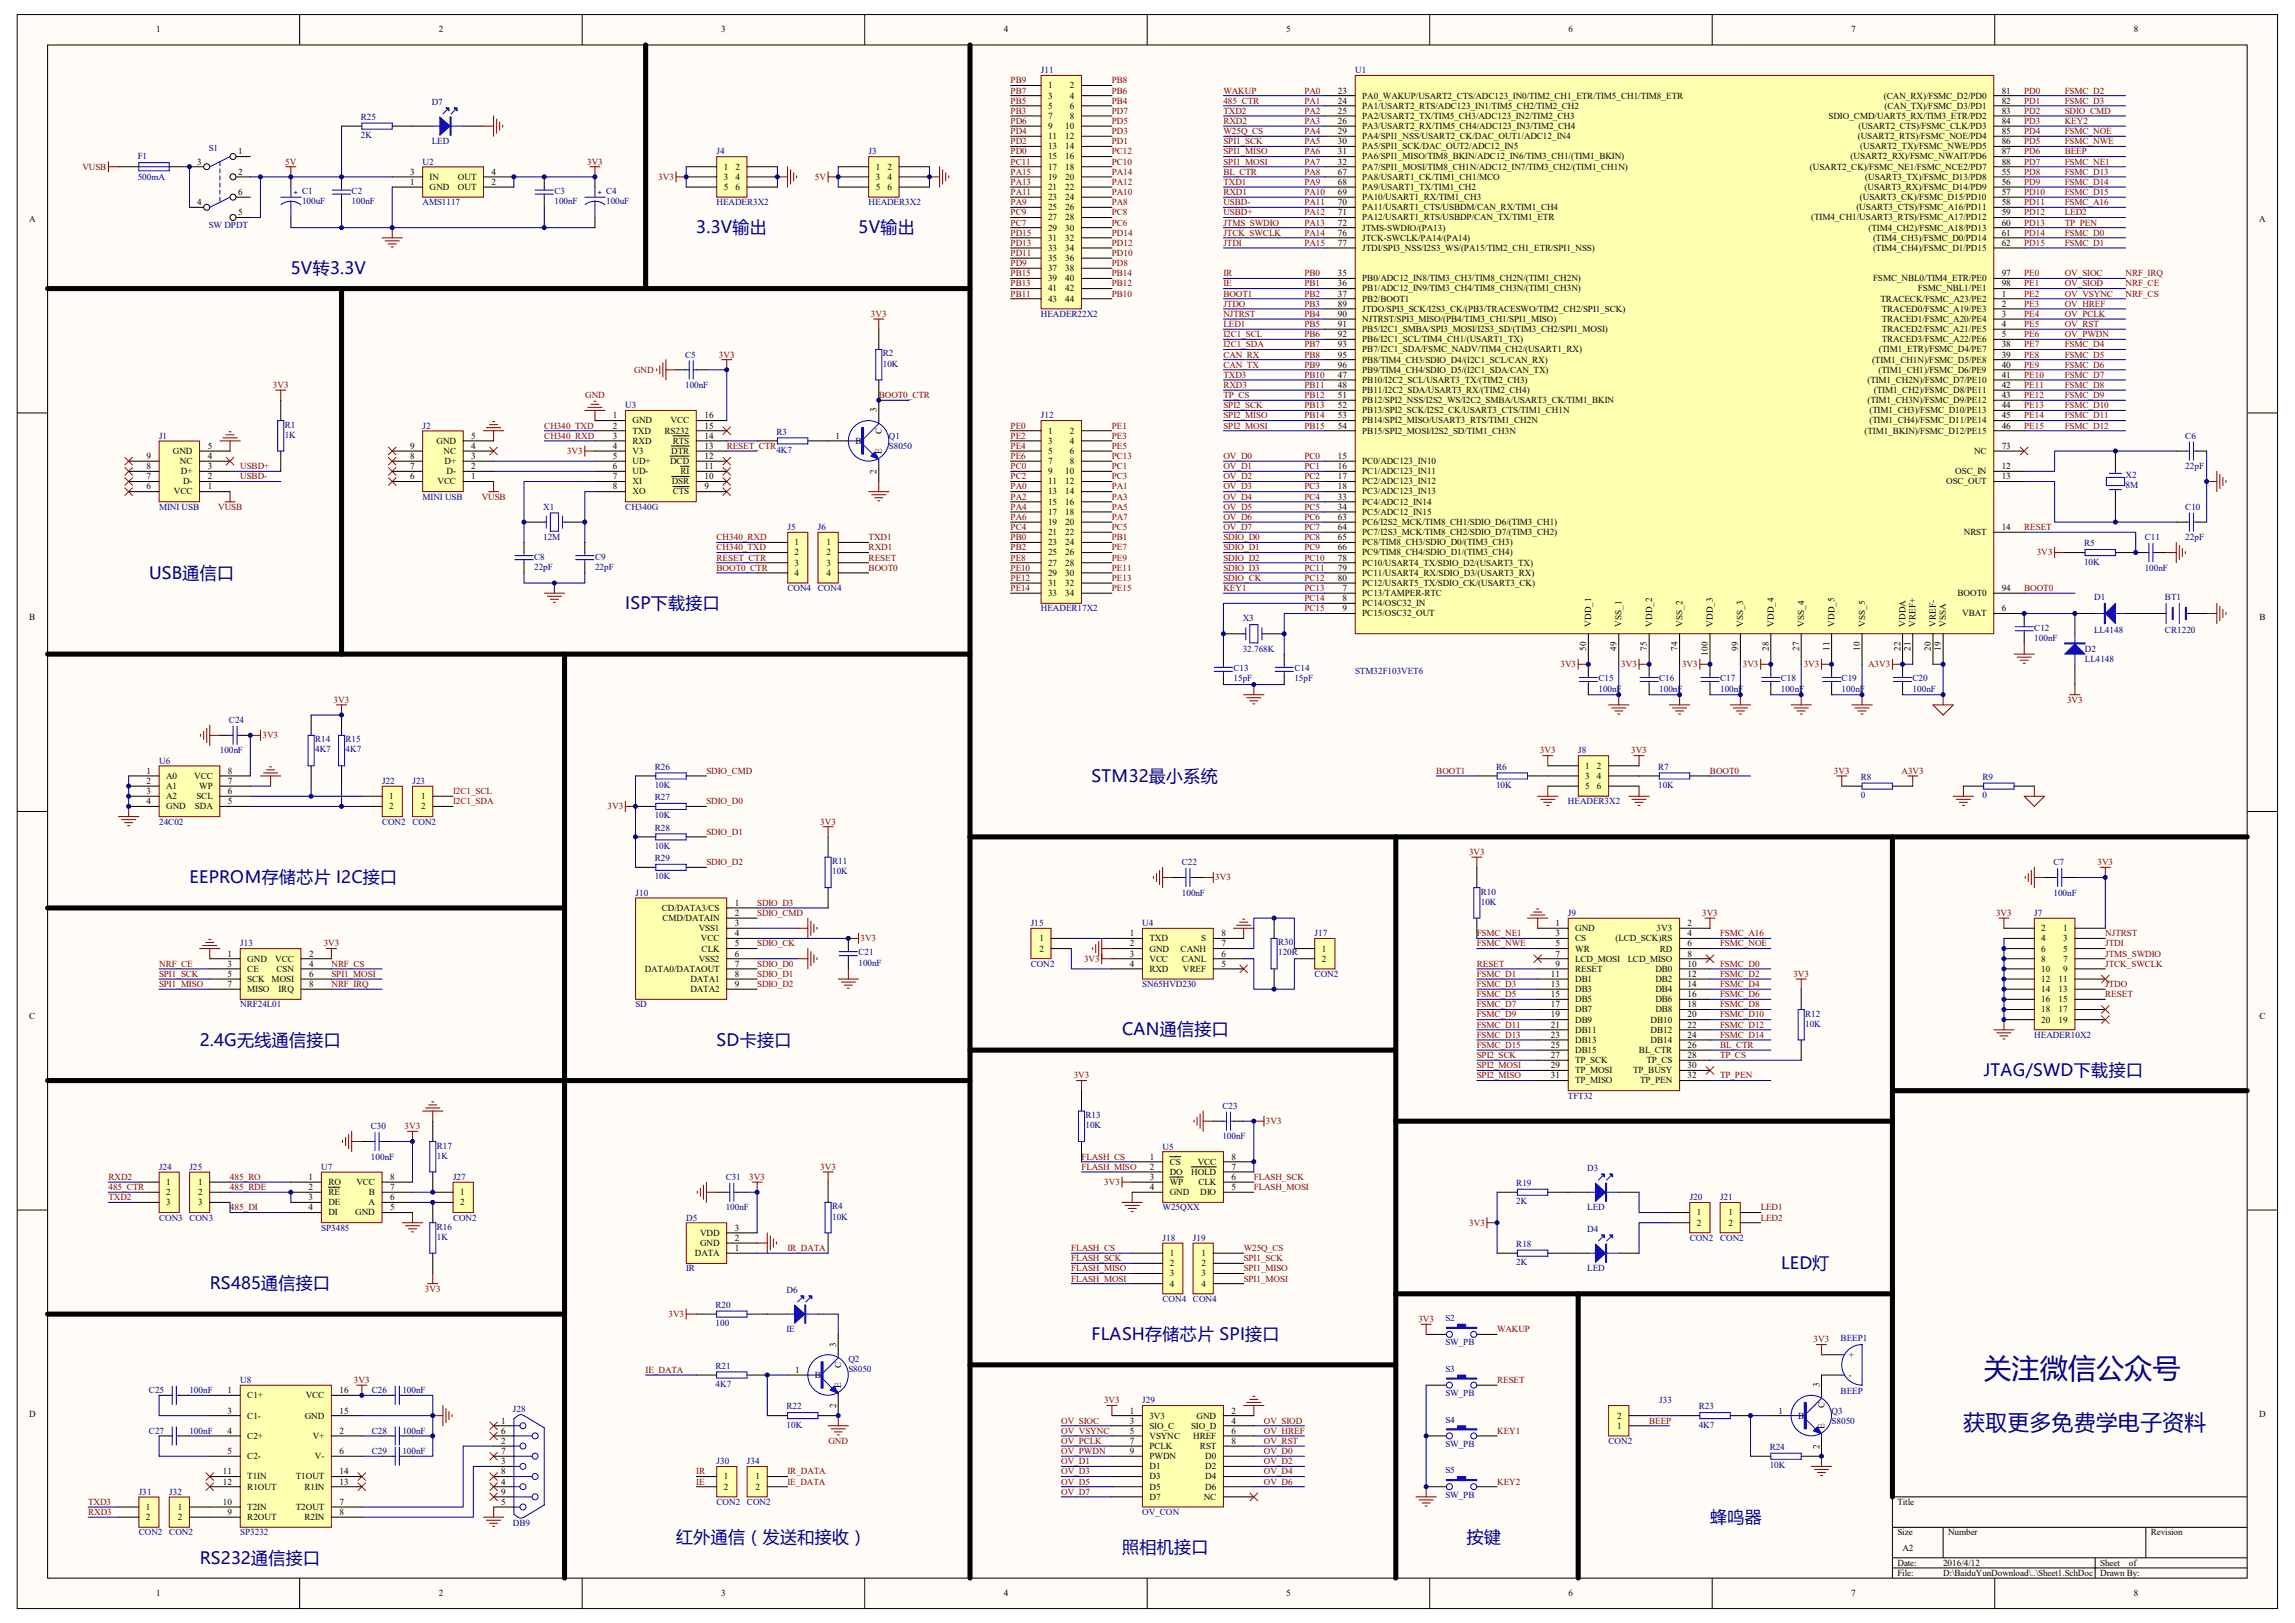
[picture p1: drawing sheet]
<svg xmlns="http://www.w3.org/2000/svg" width="297mm" height="210mm" viewBox="0 0 297 210" stroke-linecap="round" stroke-linejoin="round" font-family="sans-serif">
<defs><g id="words">
<text font-size="3.6" fill="#000080" x="256.7" y="178.3">关注微信公众号</text>
<text font-size="2.8" fill="#000080" x="254.1" y="185.1">获取更多免费学电子资料</text>
<g font-size="2.2" fill="#000080">
<text x="37.6" y="35.4">5V转3.3V</text>
<text x="90.1" y="30.2">3.3V输出</text>
<text x="111.1" y="30.2">5V输出</text>
<text x="19.3" y="74.9">USB通信口</text>
<text x="80.9" y="78.8">ISP下载接口</text>
<text x="141.3" y="101.1">STM32最小系统</text>
<text x="24.5" y="114.3">EEPROM存储芯片 I2C接口</text>
<text x="25.8" y="135.3">2.4G无线通信接口</text>
<text x="92.7" y="135.3">SD卡接口</text>
<text x="145.2" y="134">CAN通信接口</text>
<text x="256.7" y="139.2">JTAG/SWD下载接口</text>
<text x="27.2" y="166.8">RS485通信接口</text>
<text x="230.5" y="164.2">LED灯</text>
<text x="141.3" y="173.4">FLASH存储芯片 SPI接口</text>
<text x="221.3" y="197">蜂鸣器</text>
<text x="25.8" y="202.3">RS232通信接口</text>
<text x="87.5" y="199.7">红外通信（发送和接收）</text>
<text x="145.2" y="201">照相机接口</text>
<text x="189.8" y="199.7">按键</text>
</g>
<g font-size="1.2">
<text x="20.2" y="4.2">1</text>
<text x="56.8" y="4.2">2</text>
<text x="93.3" y="4.2">3</text>
<text x="129.9" y="4.2">4</text>
<text x="166.4" y="4.2">5</text>
<text x="203" y="4.2">6</text>
<text x="239.6" y="4.2">7</text>
<text x="276.1" y="4.2">8</text>
<text x="135.6" y="11.4">1</text>
<text x="138.4" y="11.4">2</text>
<text x="135.6" y="12.8">3</text>
<text x="135.6" y="14.1">5</text>
<text x="135.6" y="15.4">7</text>
<text x="135.6" y="16.7">9</text>
<text x="137.9" y="16.7">10</text>
<text x="138.4" y="12.8">4</text>
<text x="138.4" y="14.1">6</text>
<text x="138.4" y="15.4">8</text>
<text x="173.1" y="12.1">23</text>
<text x="173.1" y="13.4">24</text>
<text x="173.1" y="14.7">25</text>
<text x="173.1" y="16">26</text>
<text x="173.1" y="17.3">29</text>
<text x="176.3" y="12.8">PA0_WAKUP/USART2_CTS/ADC123_IN0/TIM2_CH1_ETR/TIM5_CH1/TIM8_ETR</text>
<text x="176.3" y="14.1">PA1/USART2_RTS/ADC123_IN1/TIM5_CH2/TIM2_CH2</text>
<text x="176.3" y="15.4">PA2/USART2_TX/TIM5_CH3/ADC123_IN2/TIM2_CH3</text>
<text x="176.3" y="16.7">PA3/USART2_RX/TIM5_CH4/ADC123_IN3/TIM2_CH4</text>
<text x="236.6" y="15.4">SDIO_CMD/UART5_RX/TIM3_ETR/PD2</text>
<text x="240.5" y="16.7">(USART2_CTS)/FSMC_CLK/PD3</text>
<text x="243.8" y="12.8">(CAN_RX)/FSMC_D2/PD0</text>
<text x="243.9" y="14.1">(CAN_TX)/FSMC_D3/PD1</text>
<text x="259.1" y="12.1">81</text>
<text x="259.1" y="13.4">82</text>
<text x="259.1" y="14.7">83</text>
<text x="259.1" y="16">84</text>
<text x="259.1" y="17.3">85</text>
<text x="25.5" y="21.3">3</text>
<text x="30.8" y="20">1</text>
<text x="30.8" y="22.6">2</text>
<text x="53.1" y="22.6">3</text>
<text x="53.1" y="23.9">1</text>
<text x="55.6" y="23.3">IN</text>
<text x="59.3" y="23.3">OUT</text>
<text x="63.6" y="23.9">2</text>
<text x="63.6" y="22.6">4</text>
<text x="93.7" y="21.9">1</text>
<text x="93.7" y="23.3">3</text>
<text x="95.2" y="21.9">2</text>
<text x="95.2" y="23.3">4</text>
<text x="113.3" y="21.9">1</text>
<text x="113.3" y="23.3">3</text>
<text x="114.8" y="21.9">2</text>
<text x="114.8" y="23.3">4</text>
<text x="135.6" y="18">11</text>
<text x="135.6" y="19.3">13</text>
<text x="135.6" y="20.6">15</text>
<text x="135.6" y="21.9">17</text>
<text x="135.6" y="23.3">19</text>
<text x="137.9" y="18">12</text>
<text x="137.9" y="19.3">14</text>
<text x="137.9" y="20.6">16</text>
<text x="137.9" y="21.9">18</text>
<text x="137.9" y="23.3">20</text>
<text x="173.1" y="18.7">30</text>
<text x="173.1" y="20">31</text>
<text x="173.1" y="21.3">32</text>
<text x="173.1" y="22.6">67</text>
<text x="173.1" y="23.9">68</text>
<text x="176.3" y="18">PA4/SPI1_NSS/USART2_CK/DAC_OUT1/ADC12_IN4</text>
<text x="176.3" y="19.3">PA5/SPI1_SCK/DAC_OUT2/ADC12_IN5</text>
<text x="176.3" y="20.6">PA6/SPI1_MISO/TIM8_BKIN/ADC12_IN6/TIM3_CH1/(TIM1_BKIN)</text>
<text x="176.3" y="21.9">PA7/SPI1_MOSI/TIM8_CH1N/ADC12_IN7/TIM3_CH2/(TIM1_CH1N)</text>
<text x="176.3" y="23.3">PA8/USART1_CK/TIM1_CH1/MCO</text>
<text x="234.2" y="21.9">(USART2_CK)/FSMC_NE1/FSMC_NCE2/PD7</text>
<text x="239.5" y="20.6">(USART2_RX)/FSMC_NWAIT/PD6</text>
<text x="240.4" y="18">(USART2_RTS)/FSMC_NOE/PD4</text>
<text x="240.7" y="19.3">(USART2_TX)/FSMC_NWE/PD5</text>
<text x="241.4" y="23.3">(USART3_TX)/FSMC_D13/PD8</text>
<text x="259.1" y="18.7">86</text>
<text x="259.1" y="20">87</text>
<text x="259.1" y="21.3">88</text>
<text x="259.1" y="22.6">55</text>
<text x="259.1" y="23.9">56</text>
<text x="3.8" y="28.7">A</text>
<text x="25.5" y="26.6">4</text>
<text x="30.8" y="25.2">6</text>
<text x="30.8" y="27.9">5</text>
<text x="55.6" y="24.6">GND</text>
<text x="59.3" y="24.6">OUT</text>
<text x="93.7" y="24.6">5</text>
<text x="95.2" y="24.6">6</text>
<text x="113.3" y="24.6">5</text>
<text x="114.8" y="24.6">6</text>
<text x="135.6" y="24.6">21</text>
<text x="135.6" y="25.9">23</text>
<text x="135.6" y="27.2">25</text>
<text x="135.6" y="28.5">27</text>
<text x="135.6" y="29.8">29</text>
<text x="137.9" y="24.6">22</text>
<text x="137.9" y="25.9">24</text>
<text x="137.9" y="27.2">26</text>
<text x="137.9" y="28.5">28</text>
<text x="137.9" y="29.8">30</text>
<text x="173.1" y="25.2">69</text>
<text x="173.1" y="26.6">70</text>
<text x="173.1" y="27.9">71</text>
<text x="173.1" y="29.2">72</text>
<text x="176.3" y="24.6">PA9/USART1_TX/TIM1_CH2</text>
<text x="176.3" y="25.9">PA10/USART1_RX/TIM1_CH3</text>
<text x="176.3" y="27.2">PA11/USART1_CTS/USBDM/CAN_RX/TIM1_CH4</text>
<text x="176.3" y="28.5">PA12/USART1_RTS/USBDP/CAN_TX/TIM1_ETR</text>
<text x="176.3" y="29.8">JTMS-SWDIO/(PA13)</text>
<text x="234.4" y="28.5">(TIM4_CH1/USART3_RTS)/FSMC_A17/PD12</text>
<text x="240.2" y="27.2">(USART3_CTS)/FSMC_A16/PD11</text>
<text x="240.7" y="25.9">(USART3_CK)/FSMC_D15/PD10</text>
<text x="241.3" y="24.6">(USART3_RX)/FSMC_D14/PD9</text>
<text x="241.8" y="29.8">(TIM4_CH2)/FSMC_A18/PD13</text>
<text x="259.1" y="25.2">57</text>
<text x="259.1" y="26.6">58</text>
<text x="259.1" y="27.9">59</text>
<text x="259.1" y="29.2">60</text>
<text x="292.4" y="28.7">A</text>
<text x="135.6" y="31.1">31</text>
<text x="135.6" y="32.5">33</text>
<text x="135.6" y="33.8">35</text>
<text x="135.6" y="35.1">37</text>
<text x="137.9" y="31.1">32</text>
<text x="137.9" y="32.5">34</text>
<text x="137.9" y="33.8">36</text>
<text x="137.9" y="35.1">38</text>
<text x="173.1" y="30.5">76</text>
<text x="173.1" y="31.8">77</text>
<text x="173.1" y="35.7">35</text>
<text x="176.3" y="31.1">JTCK-SWCLK/PA14/(PA14)</text>
<text x="176.3" y="32.5">JTDI/SPI3_NSS/I2S3_WS/(PA15/TIM2_CH1_ETR/SPI1_NSS)</text>
<text x="242.4" y="31.1">(TIM4_CH3)/FSMC_D0/PD14</text>
<text x="242.4" y="32.5">(TIM4_CH4)/FSMC_D1/PD15</text>
<text x="259.1" y="30.5">61</text>
<text x="259.1" y="31.8">62</text>
<text x="259.1" y="35.7">97</text>
<text x="135.6" y="36.4">39</text>
<text x="135.6" y="37.7">41</text>
<text x="135.6" y="39">43</text>
<text x="137.9" y="36.4">40</text>
<text x="137.9" y="37.7">42</text>
<text x="137.9" y="39">44</text>
<text x="173.1" y="37.1">36</text>
<text x="173.1" y="38.4">37</text>
<text x="173.1" y="39.7">89</text>
<text x="173.1" y="41">90</text>
<text x="176.3" y="36.4">PB0/ADC12_IN8/TIM3_CH3/TIM8_CH2N/(TIM1_CH2N)</text>
<text x="176.3" y="37.7">PB1/ADC12_IN9/TIM3_CH4/TIM8_CH3N/(TIM1_CH3N)</text>
<text x="176.3" y="39">PB2/BOOT1</text>
<text x="176.3" y="40.3">JTDO/SPI3_SCK/I2S3_CK/(PB3/TRACESWO/TIM2_CH2/SPI1_SCK)</text>
<text x="176.3" y="41.6">NJTRST/SPI3_MISO/(PB4/TIM3_CH1/SPI1_MISO)</text>
<text x="242.4" y="36.4">FSMC_NBL0/TIM4_ETR/PE0</text>
<text x="243.4" y="39">TRACECK/FSMC_A23/PE2</text>
<text x="243.5" y="40.3">TRACED0/FSMC_A19/PE3</text>
<text x="243.5" y="41.6">TRACED1/FSMC_A20/PE4</text>
<text x="248.2" y="37.7">FSMC_NBL1/PE1</text>
<text x="259.1" y="37.1">98</text>
<text x="259.1" y="38.4">1</text>
<text x="259.1" y="39.7">2</text>
<text x="259.1" y="41">3</text>
<text x="173.1" y="42.3">91</text>
<text x="173.1" y="43.6">92</text>
<text x="173.1" y="44.9">93</text>
<text x="173.1" y="46.3">95</text>
<text x="173.1" y="47.6">96</text>
<text x="176.3" y="43">PB5/I2C1_SMBA/SPI3_MOSI/I2S3_SD/(TIM3_CH2/SPI1_MOSI)</text>
<text x="176.3" y="44.3">PB6/I2C1_SCL/TIM4_CH1/(USART1_TX)</text>
<text x="176.3" y="45.6">PB7/I2C1_SDA/FSMC_NADV/TIM4_CH2/(USART1_RX)</text>
<text x="176.3" y="46.9">PB8/TIM4_CH3/SDIO_D4/(I2C1_SCL/CAN_RX)</text>
<text x="242.3" y="46.9">(TIM1_CH1N)/FSMC_D5/PE8</text>
<text x="243.1" y="45.6">(TIM1_ETR)/FSMC_D4/PE7</text>
<text x="243.5" y="43">TRACED2/FSMC_A21/PE5</text>
<text x="243.5" y="44.3">TRACED3/FSMC_A22/PE6</text>
<text x="259.1" y="42.3">4</text>
<text x="259.1" y="43.6">5</text>
<text x="259.1" y="44.9">38</text>
<text x="259.1" y="46.3">39</text>
<text x="259.1" y="47.6">40</text>
<text x="113.4" y="53.4" transform="rotate(-90 113.4 53.4)">3</text>
<text x="173.1" y="48.9">47</text>
<text x="173.1" y="50.2">48</text>
<text x="173.1" y="51.5">51</text>
<text x="173.1" y="52.8">52</text>
<text x="176.3" y="48.2">PB9/TIM4_CH4/SDIO_D5/(I2C1_SDA/CAN_TX)</text>
<text x="176.3" y="49.5">PB10/I2C2_SCL/USART3_TX/(TIM2_CH3)</text>
<text x="176.3" y="50.9">PB11/I2C2_SDA/USART3_RX/(TIM2_CH4)</text>
<text x="176.3" y="52.2">PB12/SPI2_NSS/I2S2_WS/I2C2_SMBA/USART3_CK/TIM1_BKIN</text>
<text x="176.3" y="53.5">PB13/SPI2_SCK/I2S2_CK/USART3_CTS/TIM1_CH1N</text>
<text x="241.7" y="49.5">(TIM1_CH2N)/FSMC_D7/PE10</text>
<text x="241.7" y="52.2">(TIM1_CH3N)/FSMC_D9/PE12</text>
<text x="241.9" y="53.5">(TIM1_CH3)/FSMC_D10/PE13</text>
<text x="242.5" y="50.9">(TIM1_CH2)/FSMC_D8/PE11</text>
<text x="243.1" y="48.2">(TIM1_CH1)/FSMC_D6/PE9</text>
<text x="259.1" y="48.9">41</text>
<text x="259.1" y="50.2">42</text>
<text x="259.1" y="51.5">43</text>
<text x="259.1" y="52.8">44</text>
<text x="18.9" y="59.4">9</text>
<text x="22.4" y="58.7">GND</text>
<text x="26.9" y="59.4">4</text>
<text x="26.9" y="58.1">5</text>
<text x="53.1" y="59.4">8</text>
<text x="53.1" y="58.1">9</text>
<text x="56.5" y="57.4">GND</text>
<text x="57.4" y="58.7">NC</text>
<text x="61" y="59.4">3</text>
<text x="61" y="58.1">4</text>
<text x="61" y="56.8">5</text>
<text x="79.3" y="54.1">1</text>
<text x="79.3" y="55.4">2</text>
<text x="79.3" y="56.8">3</text>
<text x="79.3" y="58.1">4</text>
<text x="79.3" y="59.4">5</text>
<text x="81.8" y="54.8">GND</text>
<text x="81.8" y="56.1">TXD</text>
<text x="81.8" y="57.4">RXD</text>
<text x="81.8" y="58.7">V3</text>
<text x="86" y="56.1">RS232</text>
<text x="86.8" y="54.8">VCC</text>
<text x="86.9" y="58.7">DTR</text>
<text x="87.1" y="57.4">RTS</text>
<text x="91.2" y="59.4">12</text>
<text x="91.2" y="58.1">13</text>
<text x="91.2" y="56.8">14</text>
<text x="91.2" y="55.4">15</text>
<text x="91.2" y="54.1">16</text>
<text x="108.1" y="56.8">1</text>
<text x="110.7" y="57.4">B</text>
<text x="114.1" y="58.8" transform="rotate(-90 114.1 58.8)">E</text>
<text x="114.1" y="56.1" transform="rotate(-90 114.1 56.1)">C</text>
<text x="135.6" y="56.1">1</text>
<text x="135.6" y="57.4">3</text>
<text x="135.6" y="58.7">5</text>
<text x="138.4" y="56.1">2</text>
<text x="138.4" y="57.4">4</text>
<text x="138.4" y="58.7">6</text>
<text x="173.1" y="54.1">53</text>
<text x="173.1" y="55.4">54</text>
<text x="173.1" y="59.4">15</text>
<text x="176.3" y="54.8">PB14/SPI2_MISO/USART3_RTS/TIM1_CH2N</text>
<text x="176.3" y="56.1">PB15/SPI2_MOSI/I2S2_SD/TIM1_CH3N</text>
<text x="241.3" y="56.1">(TIM1_BKIN)/FSMC_D12/PE15</text>
<text x="241.9" y="54.8">(TIM1_CH4)/FSMC_D11/PE14</text>
<text x="255.5" y="58.7">NC</text>
<text x="259.1" y="54.1">45</text>
<text x="259.1" y="55.4">46</text>
<text x="259.1" y="58.1">73</text>
<text x="18.9" y="63.3">6</text>
<text x="18.9" y="62">7</text>
<text x="18.9" y="60.7">8</text>
<text x="22.5" y="64">VCC</text>
<text x="23.3" y="60">NC</text>
<text x="23.4" y="61.4">D+</text>
<text x="23.7" y="62.7">D-</text>
<text x="26.9" y="63.3">1</text>
<text x="26.9" y="62">2</text>
<text x="26.9" y="60.7">3</text>
<text x="53.1" y="62">6</text>
<text x="53.1" y="60.7">7</text>
<text x="56.6" y="62.7">VCC</text>
<text x="57.5" y="60">D+</text>
<text x="57.8" y="61.4">D-</text>
<text x="61" y="62">1</text>
<text x="61" y="60.7">2</text>
<text x="79.3" y="60.7">6</text>
<text x="79.3" y="62">7</text>
<text x="79.3" y="63.3">8</text>
<text x="81.8" y="60">UD+</text>
<text x="81.8" y="61.4">UD-</text>
<text x="81.8" y="62.7">XI</text>
<text x="81.8" y="64">XO</text>
<text x="86.7" y="60">DCD</text>
<text x="86.9" y="62.7">DSR</text>
<text x="87.1" y="64">CTS</text>
<text x="88" y="61.4">RI</text>
<text x="91.2" y="63.3">9</text>
<text x="91.2" y="62">10</text>
<text x="91.2" y="60.7">11</text>
<text x="113.4" y="61.3" transform="rotate(-90 113.4 61.3)">2</text>
<text x="135.6" y="60">7</text>
<text x="135.6" y="61.4">9</text>
<text x="135.6" y="62.7">11</text>
<text x="135.6" y="64">13</text>
<text x="135.6" y="65.3">15</text>
<text x="137.9" y="61.4">10</text>
<text x="137.9" y="62.7">12</text>
<text x="137.9" y="64">14</text>
<text x="137.9" y="65.3">16</text>
<text x="138.4" y="60">8</text>
<text x="173.1" y="60.7">16</text>
<text x="173.1" y="62">17</text>
<text x="173.1" y="63.3">18</text>
<text x="173.1" y="64.7">33</text>
<text x="173.1" y="66">34</text>
<text x="176.3" y="60">PC0/ADC123_IN10</text>
<text x="176.3" y="61.4">PC1/ADC123_IN11</text>
<text x="176.3" y="62.7">PC2/ADC123_IN12</text>
<text x="176.3" y="64">PC3/ADC123_IN13</text>
<text x="176.3" y="65.3">PC4/ADC12_IN14</text>
<text x="251.9" y="62.7">OSC_OUT</text>
<text x="253" y="61.4">OSC_IN</text>
<text x="259.1" y="60.7">12</text>
<text x="259.1" y="62">13</text>
<text x="102.8" y="70.6">1</text>
<text x="102.8" y="71.9">2</text>
<text x="107" y="70.6">1</text>
<text x="107" y="71.9">2</text>
<text x="135.6" y="66.6">17</text>
<text x="135.6" y="67.9">19</text>
<text x="135.6" y="69.3">21</text>
<text x="135.6" y="70.6">23</text>
<text x="135.6" y="71.9">25</text>
<text x="137.9" y="66.6">18</text>
<text x="137.9" y="67.9">20</text>
<text x="137.9" y="69.3">22</text>
<text x="137.9" y="70.6">24</text>
<text x="137.9" y="71.9">26</text>
<text x="173.1" y="67.3">63</text>
<text x="173.1" y="68.6">64</text>
<text x="173.1" y="69.9">65</text>
<text x="173.1" y="71.2">66</text>
<text x="176.3" y="66.6">PC5/ADC12_IN15</text>
<text x="176.3" y="67.9">PC6/I2S2_MCK/TIM8_CH1/SDIO_D6/(TIM3_CH1)</text>
<text x="176.3" y="69.3">PC7/I2S3_MCK/TIM8_CH2/SDIO_D7/(TIM3_CH2)</text>
<text x="176.3" y="70.6">PC8/TIM8_CH3/SDIO_D0/(TIM3_CH3)</text>
<text x="176.3" y="71.9">PC9/TIM8_CH4/SDIO_D1/(TIM3_CH4)</text>
<text x="254.1" y="69.3">NRST</text>
<text x="259.1" y="68.6">14</text>
<text x="102.8" y="73.2">3</text>
<text x="102.8" y="74.5">4</text>
<text x="107" y="73.2">3</text>
<text x="107" y="74.5">4</text>
<text x="135.6" y="73.2">27</text>
<text x="135.6" y="74.5">29</text>
<text x="135.6" y="75.8">31</text>
<text x="135.6" y="77.1">33</text>
<text x="137.9" y="73.2">28</text>
<text x="137.9" y="74.5">30</text>
<text x="137.9" y="75.8">32</text>
<text x="137.9" y="77.1">34</text>
<text x="173.1" y="72.5">78</text>
<text x="173.1" y="73.8">79</text>
<text x="173.1" y="75.2">80</text>
<text x="173.7" y="76.5">7</text>
<text x="173.7" y="77.8">8</text>
<text x="176.3" y="73.2">PC10/USART4_TX/SDIO_D2/(USART3_TX)</text>
<text x="176.3" y="74.5">PC11/USART4_RX/SDIO_D3/(USART3_RX)</text>
<text x="176.3" y="75.8">PC12/USART5_TX/SDIO_CK/(USART3_CK)</text>
<text x="176.3" y="77.1">PC13/TAMPER-RTC</text>
<text x="253.3" y="77.1">BOOT0</text>
<text x="259.1" y="76.5">94</text>
<text x="3.8" y="80.2">B</text>
<text x="173.7" y="79.1">9</text>
<text x="176.3" y="78.4">PC14/OSC32_IN</text>
<text x="176.3" y="79.8">PC15/OSC32_OUT</text>
<text x="205.9" y="81.1" transform="rotate(-90 205.9 81.1)">VDD_1</text>
<text x="209.9" y="81.1" transform="rotate(-90 209.9 81.1)">VSS_1</text>
<text x="213.8" y="81.1" transform="rotate(-90 213.8 81.1)">VDD_2</text>
<text x="217.7" y="81.1" transform="rotate(-90 217.7 81.1)">VSS_2</text>
<text x="221.7" y="81.1" transform="rotate(-90 221.7 81.1)">VDD_3</text>
<text x="225.6" y="81.1" transform="rotate(-90 225.6 81.1)">VSS_3</text>
<text x="229.5" y="81.1" transform="rotate(-90 229.5 81.1)">VDD_4</text>
<text x="233.5" y="81.1" transform="rotate(-90 233.5 81.1)">VSS_4</text>
<text x="237.4" y="81.1" transform="rotate(-90 237.4 81.1)">VDD_5</text>
<text x="241.4" y="81.1" transform="rotate(-90 241.4 81.1)">VSS_5</text>
<text x="246.6" y="81.1" transform="rotate(-90 246.6 81.1)">VDDA</text>
<text x="247.9" y="81.1" transform="rotate(-90 247.9 81.1)">VREF+</text>
<text x="250.5" y="81.1" transform="rotate(-90 250.5 81.1)">VREF-</text>
<text x="251.8" y="81.1" transform="rotate(-90 251.8 81.1)">VSSA</text>
<text x="253.9" y="79.8">VBAT</text>
<text x="259.1" y="79.1">6</text>
<text x="292.4" y="80.2">B</text>
<text x="205.3" y="84.2" transform="rotate(-90 205.3 84.2)">50</text>
<text x="209.2" y="84.2" transform="rotate(-90 209.2 84.2)">49</text>
<text x="213.1" y="84.2" transform="rotate(-90 213.1 84.2)">75</text>
<text x="217.1" y="84.2" transform="rotate(-90 217.1 84.2)">74</text>
<text x="221" y="84.8" transform="rotate(-90 221 84.8)">100</text>
<text x="225" y="84.2" transform="rotate(-90 225 84.2)">99</text>
<text x="228.9" y="84.2" transform="rotate(-90 228.9 84.2)">28</text>
<text x="232.8" y="84.2" transform="rotate(-90 232.8 84.2)">27</text>
<text x="236.8" y="84.2" transform="rotate(-90 236.8 84.2)">11</text>
<text x="240.7" y="84.2" transform="rotate(-90 240.7 84.2)">10</text>
<text x="245.9" y="84.2" transform="rotate(-90 245.9 84.2)">22</text>
<text x="247.2" y="84.2" transform="rotate(-90 247.2 84.2)">21</text>
<text x="249.9" y="84.2" transform="rotate(-90 249.9 84.2)">20</text>
<text x="251.2" y="84.2" transform="rotate(-90 251.2 84.2)">19</text>
<text x="18.9" y="100.1">1</text>
<text x="18.9" y="101.4">2</text>
<text x="21.5" y="100.8">A0</text>
<text x="25.1" y="100.8">VCC</text>
<text x="29.5" y="101.4">7</text>
<text x="29.5" y="100.1">8</text>
<text x="205.1" y="99.5">1</text>
<text x="205.1" y="100.8">3</text>
<text x="206.7" y="99.5">2</text>
<text x="206.7" y="100.8">4</text>
<text x="18.9" y="102.7">3</text>
<text x="18.9" y="104.1">4</text>
<text x="21.5" y="102.1">A1</text>
<text x="21.5" y="103.4">A2</text>
<text x="21.5" y="104.7">GND</text>
<text x="25.2" y="104.7">SDA</text>
<text x="25.4" y="103.4">SCL</text>
<text x="25.8" y="102.1">WP</text>
<text x="29.5" y="104.1">5</text>
<text x="29.5" y="102.7">6</text>
<text x="50.4" y="103.4">1</text>
<text x="50.4" y="104.7">2</text>
<text x="54.5" y="103.4">1</text>
<text x="54.5" y="104.7">2</text>
<text x="205.1" y="102.1">5</text>
<text x="206.7" y="102.1">6</text>
<text x="85.7" y="117.9">CD/DATA3/CS</text>
<text x="85.7" y="119.2">CMD/DATAIN</text>
<text x="95.1" y="117.2">1</text>
<text x="95.1" y="118.5">2</text>
<text x="95.1" y="119.8">3</text>
<text x="201.3" y="119.8">1</text>
<text x="218.4" y="119.8">2</text>
<text x="29.4" y="123.8">1</text>
<text x="29.4" y="125.1">3</text>
<text x="32" y="124.4">GND</text>
<text x="32" y="125.7">CE</text>
<text x="35.6" y="124.4">VCC</text>
<text x="35.8" y="125.7">CSN</text>
<text x="40" y="123.8">2</text>
<text x="40" y="125.1">4</text>
<text x="83.4" y="125.7">DATA0/DATAOUT</text>
<text x="90.4" y="120.5">VSS1</text>
<text x="90.4" y="124.4">VSS2</text>
<text x="90.7" y="121.8">VCC</text>
<text x="90.8" y="123.1">CLK</text>
<text x="95.1" y="121.1">4</text>
<text x="95.1" y="122.5">5</text>
<text x="95.1" y="123.8">6</text>
<text x="95.1" y="125.1">7</text>
<text x="134.5" y="121.8">1</text>
<text x="134.5" y="123.1">2</text>
<text x="146.2" y="121.1">1</text>
<text x="146.2" y="122.5">2</text>
<text x="146.2" y="123.8">3</text>
<text x="146.2" y="125.1">4</text>
<text x="148.8" y="121.8">TXD</text>
<text x="148.8" y="123.1">GND</text>
<text x="148.8" y="124.4">VCC</text>
<text x="148.8" y="125.7">RXD</text>
<text x="152.8" y="123.1">CANH</text>
<text x="152.9" y="124.4">CANL</text>
<text x="153.1" y="125.7">VREF</text>
<text x="155.5" y="121.8">S</text>
<text x="158.1" y="125.1">5</text>
<text x="158.1" y="123.8">6</text>
<text x="158.1" y="122.5">7</text>
<text x="158.1" y="121.1">8</text>
<text x="171" y="123.1">1</text>
<text x="171" y="124.4">2</text>
<text x="201.3" y="121.1">3</text>
<text x="201.3" y="122.5">5</text>
<text x="201.3" y="123.8">7</text>
<text x="201.3" y="125.1">9</text>
<text x="203.8" y="120.5">GND</text>
<text x="203.8" y="121.8">CS</text>
<text x="203.8" y="123.1">WR</text>
<text x="203.8" y="124.4">LCD_MOSI</text>
<text x="203.8" y="125.7">RESET</text>
<text x="209.1" y="121.8">(LCD_SCK)RS</text>
<text x="210.6" y="124.4">LCD_MISO</text>
<text x="214.2" y="125.7">DB0</text>
<text x="214.4" y="120.5">3V3</text>
<text x="214.8" y="123.1">RD</text>
<text x="218.4" y="121.1">4</text>
<text x="218.4" y="122.5">6</text>
<text x="218.4" y="123.8">8</text>
<text x="218.4" y="125.1">10</text>
<text x="264.2" y="120.5">2</text>
<text x="264.2" y="121.8">4</text>
<text x="264.2" y="123.1">6</text>
<text x="264.2" y="124.4">8</text>
<text x="264.2" y="125.7">10</text>
<text x="267" y="120.5">1</text>
<text x="267" y="121.8">3</text>
<text x="267" y="123.1">5</text>
<text x="267" y="124.4">7</text>
<text x="267" y="125.7">9</text>
<text x="3.8" y="131.8">C</text>
<text x="29.4" y="126.4">5</text>
<text x="29.4" y="127.7">7</text>
<text x="32" y="127.1">SCK</text>
<text x="32" y="128.4">MISO</text>
<text x="35.2" y="127.1">MOSI</text>
<text x="36" y="128.4">IRQ</text>
<text x="40" y="126.4">6</text>
<text x="40" y="127.7">8</text>
<text x="89.3" y="127.1">DATA1</text>
<text x="89.3" y="128.4">DATA2</text>
<text x="95.1" y="126.4">8</text>
<text x="95.1" y="127.7">9</text>
<text x="200.7" y="126.4">11</text>
<text x="200.7" y="127.7">13</text>
<text x="200.7" y="129">15</text>
<text x="200.7" y="130.3">17</text>
<text x="200.7" y="131.7">19</text>
<text x="203.8" y="127.1">DB1</text>
<text x="203.8" y="128.4">DB3</text>
<text x="203.8" y="129.7">DB5</text>
<text x="203.8" y="131">DB7</text>
<text x="214.2" y="127.1">DB2</text>
<text x="214.2" y="128.4">DB4</text>
<text x="214.2" y="129.7">DB6</text>
<text x="214.2" y="131">DB8</text>
<text x="218.4" y="126.4">12</text>
<text x="218.4" y="127.7">14</text>
<text x="218.4" y="129">16</text>
<text x="218.4" y="130.3">18</text>
<text x="218.4" y="131.7">20</text>
<text x="264.2" y="127.1">12</text>
<text x="264.2" y="128.4">14</text>
<text x="264.2" y="129.7">16</text>
<text x="264.2" y="131">18</text>
<text x="266.4" y="127.1">11</text>
<text x="266.4" y="128.4">13</text>
<text x="266.4" y="129.7">15</text>
<text x="266.4" y="131">17</text>
<text x="292.4" y="131.8">C</text>
<text x="200.7" y="133">21</text>
<text x="200.7" y="134.3">23</text>
<text x="200.7" y="135.6">25</text>
<text x="200.7" y="136.9">27</text>
<text x="203.8" y="132.3">DB9</text>
<text x="203.8" y="133.6">DB11</text>
<text x="203.8" y="134.9">DB13</text>
<text x="203.8" y="136.2">DB15</text>
<text x="203.8" y="137.6">TP_SCK</text>
<text x="212.1" y="136.2">BL_CTR</text>
<text x="213.1" y="137.6">TP_CS</text>
<text x="213.6" y="132.3">DB10</text>
<text x="213.6" y="133.6">DB12</text>
<text x="213.6" y="134.9">DB14</text>
<text x="218.4" y="133">22</text>
<text x="218.4" y="134.3">24</text>
<text x="218.4" y="135.6">26</text>
<text x="218.4" y="136.9">28</text>
<text x="264.2" y="132.3">20</text>
<text x="266.4" y="132.3">19</text>
<text x="200.7" y="138.2">29</text>
<text x="200.7" y="139.5">31</text>
<text x="203.8" y="138.9">TP_MOSI</text>
<text x="203.8" y="140.2">TP_MISO</text>
<text x="211.4" y="138.9">TP_BUSY</text>
<text x="212.3" y="140.2">TP_PEN</text>
<text x="218.4" y="138.2">30</text>
<text x="218.4" y="139.5">32</text>
<text x="21.5" y="153.3">1</text>
<text x="21.5" y="154.6">2</text>
<text x="21.5" y="156">3</text>
<text x="25.6" y="153.3">1</text>
<text x="25.6" y="154.6">2</text>
<text x="25.6" y="156">3</text>
<text x="39.9" y="152.7">1</text>
<text x="39.9" y="154">2</text>
<text x="39.9" y="155.3">3</text>
<text x="42.5" y="153.3">RO</text>
<text x="42.5" y="154.6">RE</text>
<text x="42.5" y="156">DE</text>
<text x="46.1" y="153.3">VCC</text>
<text x="47.7" y="156">A</text>
<text x="47.7" y="154.6">B</text>
<text x="50.5" y="155.3">6</text>
<text x="50.5" y="154">7</text>
<text x="50.5" y="152.7">8</text>
<text x="59.5" y="154.6">1</text>
<text x="59.5" y="156">2</text>
<text x="148.8" y="150">1</text>
<text x="148.8" y="151.4">2</text>
<text x="148.8" y="152.7">3</text>
<text x="148.8" y="154">4</text>
<text x="151.4" y="150.7">CS</text>
<text x="151.4" y="152">DO</text>
<text x="151.4" y="153.3">WP</text>
<text x="151.4" y="154.6">GND</text>
<text x="154.2" y="152">HOLD</text>
<text x="155" y="150.7">VCC</text>
<text x="155.1" y="153.3">CLK</text>
<text x="155.3" y="154.6">DIO</text>
<text x="159.4" y="154">5</text>
<text x="159.4" y="152.7">6</text>
<text x="159.4" y="151.4">7</text>
<text x="159.4" y="150">8</text>
<text x="39.9" y="156.6">4</text>
<text x="42.5" y="157.3">DI</text>
<text x="46" y="157.3">GND</text>
<text x="50.5" y="156.6">5</text>
<text x="90.6" y="161.2">GND</text>
<text x="90.6" y="159.9">VDD</text>
<text x="95.1" y="161.9">1</text>
<text x="95.1" y="160.6">2</text>
<text x="95.1" y="159.2">3</text>
<text x="219.6" y="157.3">1</text>
<text x="219.6" y="158.6">2</text>
<text x="223.7" y="157.3">1</text>
<text x="223.7" y="158.6">2</text>
<text x="89.9" y="162.5">DATA</text>
<text x="151.4" y="162.5">1</text>
<text x="151.4" y="163.8">2</text>
<text x="151.4" y="165.2">3</text>
<text x="151.4" y="166.5">4</text>
<text x="155.5" y="162.5">1</text>
<text x="155.5" y="163.8">2</text>
<text x="155.5" y="165.2">3</text>
<text x="155.5" y="166.5">4</text>
<text x="102.9" y="177.6">1</text>
<text x="105.4" y="178.3">B</text>
<text x="108.2" y="174.2" transform="rotate(-90 108.2 174.2)">3</text>
<text x="108.9" y="179.6" transform="rotate(-90 108.9 179.6)">E</text>
<text x="108.9" y="177" transform="rotate(-90 108.9 177)">C</text>
<text x="235.4" y="179.5" transform="rotate(-90 235.4 179.5)">3</text>
<text x="239.3" y="175.7">+</text>
<text x="239.3" y="178.3">-</text>
<text x="3.8" y="183.4">D</text>
<text x="29.4" y="180.3">1</text>
<text x="29.4" y="182.9">3</text>
<text x="29.4" y="185.5">4</text>
<text x="32" y="180.9">C1+</text>
<text x="32" y="183.6">C1-</text>
<text x="39.4" y="183.6">GND</text>
<text x="39.6" y="180.9">VCC</text>
<text x="43.9" y="185.5">2</text>
<text x="43.9" y="182.9">15</text>
<text x="43.9" y="180.3">16</text>
<text x="64.9" y="184.2">1</text>
<text x="64.9" y="185.5">6</text>
<text x="108.2" y="182.2" transform="rotate(-90 108.2 182.2)">2</text>
<text x="146.2" y="182.9">1</text>
<text x="146.2" y="184.2">3</text>
<text x="146.2" y="185.5">5</text>
<text x="148.8" y="183.6">3V3</text>
<text x="148.8" y="184.9">SIO_C</text>
<text x="154.1" y="184.9">SIO_D</text>
<text x="154.8" y="183.6">GND</text>
<text x="159.4" y="182.9">2</text>
<text x="159.4" y="184.2">4</text>
<text x="159.4" y="185.5">6</text>
<text x="209.3" y="184.9">1</text>
<text x="209.3" y="183.6">2</text>
<text x="230.1" y="182.9">1</text>
<text x="232.7" y="183.6">B</text>
<text x="236.1" y="184.9" transform="rotate(-90 236.1 184.9)">E</text>
<text x="236.1" y="182.2" transform="rotate(-90 236.1 182.2)">C</text>
<text x="292.4" y="183.4">D</text>
<text x="28.8" y="190.8">11</text>
<text x="29.4" y="188.1">5</text>
<text x="32" y="186.2">C2+</text>
<text x="32" y="188.8">C2-</text>
<text x="32" y="191.4">T1IN</text>
<text x="38.3" y="191.4">T1OUT</text>
<text x="40.5" y="186.2">V+</text>
<text x="40.7" y="188.8">V-</text>
<text x="43.9" y="188.1">6</text>
<text x="43.9" y="190.8">14</text>
<text x="64.9" y="186.8">2</text>
<text x="64.9" y="188.1">7</text>
<text x="64.9" y="189.5">3</text>
<text x="64.9" y="190.8">8</text>
<text x="93.7" y="191.4">1</text>
<text x="97.8" y="191.4">1</text>
<text x="146.2" y="186.8">7</text>
<text x="146.2" y="188.1">9</text>
<text x="148.8" y="186.2">VSYNC</text>
<text x="148.8" y="187.5">PCLK</text>
<text x="148.8" y="188.8">PWDN</text>
<text x="148.8" y="190.1">D1</text>
<text x="148.8" y="191.4">D3</text>
<text x="154.4" y="186.2">HREF</text>
<text x="155.3" y="187.5">RST</text>
<text x="156" y="188.8">D0</text>
<text x="156" y="190.1">D2</text>
<text x="156" y="191.4">D4</text>
<text x="159.4" y="186.8">8</text>
<text x="235.4" y="187.4" transform="rotate(-90 235.4 187.4)">2</text>
<text x="18.9" y="195.4">1</text>
<text x="18.9" y="196.7">2</text>
<text x="23" y="195.4">1</text>
<text x="23" y="196.7">2</text>
<text x="28.8" y="194.7">10</text>
<text x="28.8" y="192.1">12</text>
<text x="29.4" y="196">9</text>
<text x="32" y="196.7">R2OUT</text>
<text x="32" y="195.4">T2IN</text>
<text x="32" y="192.7">R1OUT</text>
<text x="38.3" y="195.4">T2OUT</text>
<text x="39.4" y="196.7">R2IN</text>
<text x="39.4" y="192.7">R1IN</text>
<text x="43.9" y="194.7">7</text>
<text x="43.9" y="196">8</text>
<text x="43.9" y="192.1">13</text>
<text x="64.9" y="192.1">4</text>
<text x="64.9" y="193.4">9</text>
<text x="64.9" y="194.7">5</text>
<text x="93.7" y="192.7">2</text>
<text x="97.8" y="192.7">2</text>
<text x="148.8" y="192.7">D5</text>
<text x="148.8" y="194.1">D7</text>
<text x="155.8" y="194.1">NC</text>
<text x="156" y="192.7">D6</text>
<text x="245.5" y="194.7">Title</text>
<text x="245.5" y="198.6">Size</text>
<text x="245.5" y="202.6">Date:</text>
<text x="245.5" y="203.9">File:</text>
<text x="246.2" y="200.6">A2</text>
<text x="251.5" y="202.6">2016/4/12</text>
<text x="251.5" y="203.9">D:\BaiduYunDownload\..\Sheet1.SchDoc</text>
<text x="252.1" y="198.6">Number</text>
<text x="271.8" y="202.6">Sheet</text>
<text x="271.8" y="203.9">Drawn By:</text>
<text x="275.5" y="202.6">of</text>
<text x="278.4" y="198.6">Revision</text>
<text x="20.2" y="206.5">1</text>
<text x="56.8" y="206.5">2</text>
<text x="93.3" y="206.5">3</text>
<text x="129.9" y="206.5">4</text>
<text x="166.4" y="206.5">5</text>
<text x="203" y="206.5">6</text>
<text x="239.6" y="206.5">7</text>
<text x="276.1" y="206.5">8</text>
</g>
<g font-size="1.2" fill="#800000">
<text x="130.8" y="10.8">PB9</text>
<text x="143.9" y="10.8">PB8</text>
<text x="130.8" y="17.3">PD4</text>
<text x="130.8" y="16">PD6</text>
<text x="130.8" y="14.7">PB3</text>
<text x="130.8" y="13.4">PB5</text>
<text x="130.8" y="12.1">PB7</text>
<text x="143.9" y="17.3">PD3</text>
<text x="143.9" y="16">PD5</text>
<text x="143.9" y="14.7">PD7</text>
<text x="143.9" y="13.4">PB4</text>
<text x="143.9" y="12.1">PB6</text>
<text x="158.3" y="12.1">WAKUP</text>
<text x="158.3" y="14.7">TXD2</text>
<text x="158.3" y="16">RXD2</text>
<text x="158.3" y="17.3">W25Q_CS</text>
<text x="158.3" y="13.4">485_CTR</text>
<text x="168.8" y="12.1">PA0</text>
<text x="168.8" y="13.4">PA1</text>
<text x="168.8" y="14.7">PA2</text>
<text x="168.8" y="16">PA3</text>
<text x="168.8" y="17.3">PA4</text>
<text x="261.9" y="12.1">PD0</text>
<text x="261.9" y="13.4">PD1</text>
<text x="261.9" y="14.7">PD2</text>
<text x="261.9" y="16">PD3</text>
<text x="261.9" y="17.3">PD4</text>
<text x="267.2" y="12.1">FSMC_D2</text>
<text x="267.2" y="13.4">FSMC_D3</text>
<text x="267.2" y="17.3">FSMC_NOE</text>
<text x="267.2" y="14.7">SDIO_CMD</text>
<text x="267.2" y="16">KEY2</text>
<text x="10.7" y="21.9">VUSB</text>
<text x="36.9" y="21.3">5V</text>
<text x="76" y="21.3">3V3</text>
<text x="85.2" y="23.3">3V3</text>
<text x="105.4" y="23.3">5V</text>
<text x="130.8" y="23.9">PA13</text>
<text x="130.8" y="22.6">PA15</text>
<text x="130.8" y="21.3">PC11</text>
<text x="130.8" y="20">PD0</text>
<text x="130.8" y="18.7">PD2</text>
<text x="143.9" y="23.9">PA12</text>
<text x="143.9" y="22.6">PA14</text>
<text x="143.9" y="21.3">PC10</text>
<text x="143.9" y="20">PC12</text>
<text x="143.9" y="18.7">PD1</text>
<text x="158.3" y="21.3">SPI1_MOSI</text>
<text x="158.3" y="20">SPI1_MISO</text>
<text x="158.3" y="18.7">SPI1_SCK</text>
<text x="158.3" y="23.9">TXD1</text>
<text x="158.3" y="22.6">BL_CTR</text>
<text x="168.8" y="18.7">PA5</text>
<text x="168.8" y="20">PA6</text>
<text x="168.8" y="21.3">PA7</text>
<text x="168.8" y="22.6">PA8</text>
<text x="168.8" y="23.9">PA9</text>
<text x="261.9" y="18.7">PD5</text>
<text x="261.9" y="20">PD6</text>
<text x="261.9" y="21.3">PD7</text>
<text x="261.9" y="22.6">PD8</text>
<text x="261.9" y="23.9">PD9</text>
<text x="267.2" y="22.6">FSMC_D13</text>
<text x="267.2" y="23.9">FSMC_D14</text>
<text x="267.2" y="21.3">FSMC_NE1</text>
<text x="267.2" y="18.7">FSMC_NWE</text>
<text x="267.2" y="20">BEEP</text>
<text x="130.8" y="29.2">PC7</text>
<text x="130.8" y="27.9">PC9</text>
<text x="130.8" y="26.6">PA9</text>
<text x="130.8" y="25.2">PA11</text>
<text x="143.9" y="29.2">PC6</text>
<text x="143.9" y="27.9">PC8</text>
<text x="143.9" y="26.6">PA8</text>
<text x="143.9" y="25.2">PA10</text>
<text x="158.3" y="29.2">JTMS_SWDIO</text>
<text x="158.3" y="27.9">USBD+</text>
<text x="158.3" y="26.6">USBD-</text>
<text x="158.3" y="25.2">RXD1</text>
<text x="168.8" y="25.2">PA10</text>
<text x="168.8" y="26.6">PA11</text>
<text x="168.8" y="27.9">PA12</text>
<text x="168.8" y="29.2">PA13</text>
<text x="261.9" y="25.2">PD10</text>
<text x="261.9" y="26.6">PD11</text>
<text x="261.9" y="27.9">PD12</text>
<text x="261.9" y="29.2">PD13</text>
<text x="267.2" y="25.2">FSMC_D15</text>
<text x="267.2" y="26.6">FSMC_A16</text>
<text x="267.2" y="29.2">TP_PEN</text>
<text x="267.2" y="27.9">LED2</text>
<text x="130.8" y="35.7">PB15</text>
<text x="130.8" y="34.4">PD9</text>
<text x="130.8" y="33.1">PD11</text>
<text x="130.8" y="31.8">PD13</text>
<text x="130.8" y="30.5">PD15</text>
<text x="143.9" y="35.7">PB14</text>
<text x="143.9" y="34.4">PD8</text>
<text x="143.9" y="33.1">PD10</text>
<text x="143.9" y="31.8">PD12</text>
<text x="143.9" y="30.5">PD14</text>
<text x="158.3" y="30.5">JTCK_SWCLK</text>
<text x="158.3" y="31.8">JTDI</text>
<text x="158.3" y="35.7">IR</text>
<text x="168.8" y="30.5">PA14</text>
<text x="168.8" y="31.8">PA15</text>
<text x="168.8" y="35.7">PB0</text>
<text x="261.9" y="30.5">PD14</text>
<text x="261.9" y="31.8">PD15</text>
<text x="261.9" y="35.7">PE0</text>
<text x="267.2" y="30.5">FSMC_D0</text>
<text x="267.2" y="31.8">FSMC_D1</text>
<text x="267.2" y="35.7">OV_SIOC</text>
<text x="275.1" y="35.7">NRF_IRQ</text>
<text x="112.7" y="41">3V3</text>
<text x="130.8" y="38.4">PB11</text>
<text x="130.8" y="37.1">PB13</text>
<text x="143.9" y="38.4">PB10</text>
<text x="143.9" y="37.1">PB12</text>
<text x="158.3" y="38.4">BOOT1</text>
<text x="158.3" y="39.7">JTDO</text>
<text x="158.3" y="41">NJTRST</text>
<text x="158.3" y="37.1">IE</text>
<text x="168.8" y="37.1">PB1</text>
<text x="168.8" y="38.4">PB2</text>
<text x="168.8" y="39.7">PB3</text>
<text x="168.8" y="41">PB4</text>
<text x="261.9" y="37.1">PE1</text>
<text x="261.9" y="38.4">PE2</text>
<text x="261.9" y="39.7">PE3</text>
<text x="261.9" y="41">PE4</text>
<text x="267.2" y="37.1">OV_SIOD</text>
<text x="267.2" y="38.4">OV_VSYNC</text>
<text x="267.2" y="39.7">OV_HREF</text>
<text x="267.2" y="41">OV_PCLK</text>
<text x="275.1" y="38.4">NRF_CS</text>
<text x="275.1" y="37.1">NRF_CE</text>
<text x="93" y="46.3">3V3</text>
<text x="158.3" y="43.6">I2C1_SCL</text>
<text x="158.3" y="44.9">I2C1_SDA</text>
<text x="158.3" y="46.3">CAN_RX</text>
<text x="158.3" y="47.6">CAN_TX</text>
<text x="158.3" y="42.3">LED1</text>
<text x="168.8" y="42.3">PB5</text>
<text x="168.8" y="43.6">PB6</text>
<text x="168.8" y="44.9">PB7</text>
<text x="168.8" y="46.3">PB8</text>
<text x="168.8" y="47.6">PB9</text>
<text x="261.9" y="42.3">PE5</text>
<text x="261.9" y="43.6">PE6</text>
<text x="261.9" y="44.9">PE7</text>
<text x="261.9" y="46.3">PE8</text>
<text x="261.9" y="47.6">PE9</text>
<text x="267.2" y="44.9">FSMC_D4</text>
<text x="267.2" y="46.3">FSMC_D5</text>
<text x="267.2" y="47.6">FSMC_D6</text>
<text x="267.2" y="42.3">OV_RST</text>
<text x="267.2" y="43.6">OV_PWDN</text>
<text x="35.3" y="50.2">3V3</text>
<text x="75.7" y="51.5">GND</text>
<text x="82.1" y="48.2">GND</text>
<text x="113.7" y="51.5">BOOT0_CTR</text>
<text x="158.3" y="52.8">SPI2_SCK</text>
<text x="158.3" y="48.9">TXD3</text>
<text x="158.3" y="50.2">RXD3</text>
<text x="158.3" y="51.5">TP_CS</text>
<text x="168.8" y="48.9">PB10</text>
<text x="168.8" y="50.2">PB11</text>
<text x="168.8" y="51.5">PB12</text>
<text x="168.8" y="52.8">PB13</text>
<text x="261.9" y="48.9">PE10</text>
<text x="261.9" y="50.2">PE11</text>
<text x="261.9" y="51.5">PE12</text>
<text x="261.9" y="52.8">PE13</text>
<text x="267.2" y="48.9">FSMC_D7</text>
<text x="267.2" y="50.2">FSMC_D8</text>
<text x="267.2" y="51.5">FSMC_D9</text>
<text x="267.2" y="52.8">FSMC_D10</text>
<text x="70.4" y="56.8">CH340_RXD</text>
<text x="70.4" y="55.4">CH340_TXD</text>
<text x="73.4" y="58.7">3V3</text>
<text x="94" y="58.1">RESET_CTR</text>
<text x="130.8" y="55.4">PE0</text>
<text x="130.8" y="56.8">PE2</text>
<text x="130.8" y="58.1">PE4</text>
<text x="130.8" y="59.4">PE6</text>
<text x="143.9" y="55.4">PE1</text>
<text x="143.9" y="56.8">PE3</text>
<text x="143.9" y="58.1">PE5</text>
<text x="143.9" y="59.4">PC13</text>
<text x="158.3" y="55.4">SPI2_MOSI</text>
<text x="158.3" y="54.1">SPI2_MISO</text>
<text x="158.3" y="59.4">OV_D0</text>
<text x="168.8" y="54.1">PB14</text>
<text x="168.8" y="55.4">PB15</text>
<text x="168.8" y="59.4">PC0</text>
<text x="261.9" y="54.1">PE14</text>
<text x="261.9" y="55.4">PE15</text>
<text x="267.2" y="54.1">FSMC_D11</text>
<text x="267.2" y="55.4">FSMC_D12</text>
<text x="28.2" y="66">VUSB</text>
<text x="31.1" y="60.7">USBD+</text>
<text x="31.1" y="62">USBD-</text>
<text x="62.3" y="64.7">VUSB</text>
<text x="130.8" y="60.7">PC0</text>
<text x="130.8" y="62">PC2</text>
<text x="130.8" y="63.3">PA0</text>
<text x="130.8" y="64.7">PA2</text>
<text x="130.8" y="66">PA4</text>
<text x="143.9" y="60.7">PC1</text>
<text x="143.9" y="62">PC3</text>
<text x="143.9" y="63.3">PA1</text>
<text x="143.9" y="64.7">PA3</text>
<text x="143.9" y="66">PA5</text>
<text x="158.3" y="60.7">OV_D1</text>
<text x="158.3" y="62">OV_D2</text>
<text x="158.3" y="63.3">OV_D3</text>
<text x="158.3" y="64.7">OV_D4</text>
<text x="158.3" y="66">OV_D5</text>
<text x="168.8" y="60.7">PC1</text>
<text x="168.8" y="62">PC2</text>
<text x="168.8" y="63.3">PC3</text>
<text x="168.8" y="64.7">PC4</text>
<text x="168.8" y="66">PC5</text>
<text x="92.7" y="69.9">CH340_RXD</text>
<text x="92.7" y="71.2">CH340_TXD</text>
<text x="112.4" y="69.9">TXD1</text>
<text x="112.4" y="71.2">RXD1</text>
<text x="130.8" y="67.3">PA6</text>
<text x="130.8" y="68.6">PC4</text>
<text x="130.8" y="69.9">PB0</text>
<text x="130.8" y="71.2">PB2</text>
<text x="143.9" y="67.3">PA7</text>
<text x="143.9" y="68.6">PC5</text>
<text x="143.9" y="69.9">PB1</text>
<text x="143.9" y="71.2">PE7</text>
<text x="158.3" y="69.9">SDIO_D0</text>
<text x="158.3" y="71.2">SDIO_D1</text>
<text x="158.3" y="67.3">OV_D6</text>
<text x="158.3" y="68.6">OV_D7</text>
<text x="168.8" y="67.3">PC6</text>
<text x="168.8" y="68.6">PC7</text>
<text x="168.8" y="69.9">PC8</text>
<text x="168.8" y="71.2">PC9</text>
<text x="261.9" y="68.6">RESET</text>
<text x="263.6" y="71.9">3V3</text>
<text x="92.7" y="72.5">RESET_CTR</text>
<text x="92.7" y="73.8">BOOT0_CTR</text>
<text x="112.4" y="73.8">BOOT0</text>
<text x="112.4" y="72.5">RESET</text>
<text x="130.8" y="72.5">PE8</text>
<text x="130.8" y="73.8">PE10</text>
<text x="130.8" y="75.2">PE12</text>
<text x="130.8" y="76.5">PE14</text>
<text x="143.9" y="72.5">PE9</text>
<text x="143.9" y="73.8">PE11</text>
<text x="143.9" y="75.2">PE13</text>
<text x="143.9" y="76.5">PE15</text>
<text x="158.3" y="75.2">SDIO_CK</text>
<text x="158.3" y="72.5">SDIO_D2</text>
<text x="158.3" y="73.8">SDIO_D3</text>
<text x="158.3" y="76.5">KEY1</text>
<text x="168.8" y="72.5">PC10</text>
<text x="168.8" y="73.8">PC11</text>
<text x="168.8" y="75.2">PC12</text>
<text x="168.8" y="76.5">PC13</text>
<text x="168.8" y="77.8">PC14</text>
<text x="261.9" y="76.5">BOOT0</text>
<text x="168.8" y="79.1">PC15</text>
<text x="201.9" y="86.3">3V3</text>
<text x="209.8" y="86.3">3V3</text>
<text x="217.7" y="86.3">3V3</text>
<text x="225.5" y="86.3">3V3</text>
<text x="233.4" y="86.3">3V3</text>
<text x="241.8" y="86.3">A3V3</text>
<text x="34" y="95.5">3V3</text>
<text x="43.2" y="90.9">3V3</text>
<text x="267.5" y="90.9">3V3</text>
<text x="91.4" y="100.1">SDIO_CMD</text>
<text x="185.9" y="100.1">BOOT1</text>
<text x="199.3" y="97.5">3V3</text>
<text x="211.1" y="97.5">3V3</text>
<text x="221.3" y="100.1">BOOT0</text>
<text x="237.3" y="100.1">3V3</text>
<text x="246.1" y="100.1">A3V3</text>
<text x="58.6" y="104.1">I2C1_SDA</text>
<text x="58.6" y="102.7">I2C1_SCL</text>
<text x="78.6" y="104.7">3V3</text>
<text x="91.4" y="104.1">SDIO_D0</text>
<text x="106.1" y="106.7">3V3</text>
<text x="91.4" y="108">SDIO_D1</text>
<text x="91.4" y="111.9">SDIO_D2</text>
<text x="157.3" y="113.9">3V3</text>
<text x="190.1" y="110.6">3V3</text>
<text x="271.4" y="111.9">3V3</text>
<text x="98" y="117.2">SDIO_D3</text>
<text x="98" y="118.5">SDIO_CMD</text>
<text x="220.3" y="118.5">3V3</text>
<text x="258.3" y="118.5">3V3</text>
<text x="20.6" y="125.1">NRF_CE</text>
<text x="41.9" y="122.5">3V3</text>
<text x="42.9" y="125.1">NRF_CS</text>
<text x="98" y="122.5">SDIO_CK</text>
<text x="98" y="125.1">SDIO_D0</text>
<text x="111.4" y="121.8">3V3</text>
<text x="140.3" y="124.4">3V3</text>
<text x="191.1" y="125.1">RESET</text>
<text x="191.1" y="121.1">FSMC_NE1</text>
<text x="191.1" y="122.5">FSMC_NWE</text>
<text x="222.6" y="122.5">FSMC_NOE</text>
<text x="222.6" y="121.1">FSMC_A16</text>
<text x="222.6" y="125.1">FSMC_D0</text>
<text x="272.4" y="121.1">NJTRST</text>
<text x="272.4" y="122.5">JTDI</text>
<text x="272.4" y="123.8">JTMS_SWDIO</text>
<text x="272.4" y="125.1">JTCK_SWCLK</text>
<text x="20.6" y="126.4">SPI1_SCK</text>
<text x="20.6" y="127.7">SPI1_MISO</text>
<text x="42.9" y="127.7">NRF_IRQ</text>
<text x="42.9" y="126.4">SPI1_MOSI</text>
<text x="98" y="126.4">SDIO_D1</text>
<text x="98" y="127.7">SDIO_D2</text>
<text x="191.1" y="126.4">FSMC_D1</text>
<text x="191.1" y="127.7">FSMC_D3</text>
<text x="191.1" y="129">FSMC_D5</text>
<text x="191.1" y="130.3">FSMC_D7</text>
<text x="191.1" y="131.7">FSMC_D9</text>
<text x="222.6" y="126.4">FSMC_D2</text>
<text x="222.6" y="127.7">FSMC_D4</text>
<text x="222.6" y="129">FSMC_D6</text>
<text x="222.6" y="130.3">FSMC_D8</text>
<text x="222.6" y="131.7">FSMC_D10</text>
<text x="232.1" y="126.4">3V3</text>
<text x="272.4" y="127.7">JTDO</text>
<text x="272.4" y="129">RESET</text>
<text x="191.1" y="133">FSMC_D11</text>
<text x="191.1" y="134.3">FSMC_D13</text>
<text x="191.1" y="135.6">FSMC_D15</text>
<text x="191.1" y="136.9">SPI2_SCK</text>
<text x="222.6" y="133">FSMC_D12</text>
<text x="222.6" y="134.3">FSMC_D14</text>
<text x="222.6" y="135.6">BL_CTR</text>
<text x="222.6" y="136.9">TP_CS</text>
<text x="139" y="139.5">3V3</text>
<text x="191.1" y="138.2">SPI2_MOSI</text>
<text x="191.1" y="139.5">SPI2_MISO</text>
<text x="222.6" y="139.5">TP_PEN</text>
<text x="52.4" y="146.1">3V3</text>
<text x="163.8" y="145.5">3V3</text>
<text x="14" y="155.3">TXD2</text>
<text x="14" y="152.7">RXD2</text>
<text x="14" y="154">485_CTR</text>
<text x="29.8" y="152.7">485_RO</text>
<text x="29.8" y="154">485_RDE</text>
<text x="97" y="152.7">3V3</text>
<text x="106.1" y="151.4">3V3</text>
<text x="139.9" y="150">FLASH_CS</text>
<text x="139.9" y="151.4">FLASH_MISO</text>
<text x="142.9" y="153.3">3V3</text>
<text x="162.3" y="154">FLASH_MOSI</text>
<text x="162.3" y="152.7">FLASH_SCK</text>
<text x="29.8" y="156.6">485_DI</text>
<text x="101.9" y="161.9">IR_DATA</text>
<text x="138.6" y="161.9">FLASH_CS</text>
<text x="160.9" y="161.9">W25Q_CS</text>
<text x="190.1" y="158.6">3V3</text>
<text x="227.9" y="156.6">LED1</text>
<text x="227.9" y="157.9">LED2</text>
<text x="55" y="167.1">3V3</text>
<text x="138.6" y="165.8">FLASH_MOSI</text>
<text x="138.6" y="163.2">FLASH_SCK</text>
<text x="138.6" y="164.5">FLASH_MISO</text>
<text x="160.9" y="165.8">SPI1_MOSI</text>
<text x="160.9" y="164.5">SPI1_MISO</text>
<text x="160.9" y="163.2">SPI1_SCK</text>
<text x="86.5" y="170.4">3V3</text>
<text x="183.6" y="171.1">3V3</text>
<text x="193.7" y="172.4">WAKUP</text>
<text x="234.7" y="173.7">3V3</text>
<text x="45.8" y="178.9">3V3</text>
<text x="83.5" y="177.6">IE_DATA</text>
<text x="193.7" y="178.9">RESET</text>
<text x="137.3" y="184.2">OV_SIOC</text>
<text x="137.3" y="185.5">OV_VSYNC</text>
<text x="142.9" y="181.6">3V3</text>
<text x="163.6" y="184.2">OV_SIOD</text>
<text x="163.6" y="185.5">OV_HREF</text>
<text x="193.7" y="185.5">KEY1</text>
<text x="213.4" y="184.2">BEEP</text>
<text x="90.1" y="190.8">IR</text>
<text x="101.9" y="190.8">IR_DATA</text>
<text x="107.2" y="186.8">GND</text>
<text x="137.3" y="189.5">OV_D1</text>
<text x="137.3" y="190.8">OV_D3</text>
<text x="137.3" y="186.8">OV_PCLK</text>
<text x="137.3" y="188.1">OV_PWDN</text>
<text x="163.6" y="188.1">OV_D0</text>
<text x="163.6" y="189.5">OV_D2</text>
<text x="163.6" y="190.8">OV_D4</text>
<text x="163.6" y="186.8">OV_RST</text>
<text x="11.4" y="194.7">TXD3</text>
<text x="11.4" y="196">RXD3</text>
<text x="90.1" y="192.1">IE</text>
<text x="101.9" y="192.1">IE_DATA</text>
<text x="137.3" y="192.1">OV_D5</text>
<text x="137.3" y="193.4">OV_D7</text>
<text x="163.6" y="192.1">OV_D6</text>
<text x="193.7" y="192.1">KEY2</text>
</g>
<g font-size="1.2" fill="#000080">
<text x="134.7" y="9.5">J11</text>
<text x="175.4" y="9.5">U1</text>
<text x="46.7" y="15.5">R25</text>
<text x="46.7" y="17.9">2K</text>
<text x="55.9" y="13.5">D7</text>
<text x="17.8" y="20.6">F1</text>
<text x="17.8" y="23.3">500mA</text>
<text x="27" y="19.6">S1</text>
<text x="54.7" y="21.3">U2</text>
<text x="55.9" y="18.7">LED</text>
<text x="92.7" y="20">J4</text>
<text x="112.4" y="20">J3</text>
<text x="27" y="29.6">SW DPDT</text>
<text x="39.1" y="25.1">C1</text>
<text x="39.1" y="26.4">100uF</text>
<text x="45.5" y="25.1">C2</text>
<text x="45.5" y="26.4">100nF</text>
<text x="54.7" y="26.6">AMS1117</text>
<text x="71.8" y="25.1">C3</text>
<text x="71.8" y="26.4">100nF</text>
<text x="78.4" y="25.1">C4</text>
<text x="78.4" y="26.4">100uF</text>
<text x="92.7" y="26.6">HEADER3X2</text>
<text x="112.4" y="26.6">HEADER3X2</text>
<text x="134.7" y="41">HEADER22X2</text>
<text x="88.7" y="46.3">C5</text>
<text x="114.3" y="46.1">R2</text>
<text x="114.3" y="47.4">10K</text>
<text x="80.9" y="52.8">U3</text>
<text x="88.7" y="50.2">100nF</text>
<text x="20.6" y="56.8">J1</text>
<text x="36.9" y="55.3">R1</text>
<text x="36.9" y="56.6">1K</text>
<text x="54.7" y="55.4">J2</text>
<text x="100.5" y="56.2">R3</text>
<text x="100.5" y="58.6">4K7</text>
<text x="115" y="56.8">Q1</text>
<text x="115" y="58.1">S8050</text>
<text x="134.7" y="54.1">J12</text>
<text x="282.8" y="56.8">C6</text>
<text x="20.6" y="66">MINI USB</text>
<text x="54.7" y="64.7">MINI USB</text>
<text x="70.3" y="66">X1</text>
<text x="80.9" y="66">CH340G</text>
<text x="275.1" y="61.9">X2</text>
<text x="275.1" y="63.2">8M</text>
<text x="282.8" y="60.7">22pF</text>
<text x="282.8" y="66">C10</text>
<text x="70.3" y="69.9">12M</text>
<text x="101.9" y="68.6">J5</text>
<text x="105.9" y="68.6">J6</text>
<text x="269.7" y="70.7">R5</text>
<text x="277.5" y="69.9">C11</text>
<text x="282.8" y="69.9">22pF</text>
<text x="69.1" y="72.4">C8</text>
<text x="69.1" y="73.7">22pF</text>
<text x="77" y="72.4">C9</text>
<text x="77" y="73.7">22pF</text>
<text x="101.9" y="76.5">CON4</text>
<text x="105.9" y="76.5">CON4</text>
<text x="269.7" y="73.1">10K</text>
<text x="271" y="77.7">D1</text>
<text x="277.5" y="73.8">100nF</text>
<text x="280.2" y="77.7">BT1</text>
<text x="134.7" y="79.1">HEADER17X2</text>
<text x="160.8" y="80.4">X3</text>
<text x="263.3" y="81.6">C12</text>
<text x="263.3" y="82.9">100nF</text>
<text x="271" y="81.9">LL4148</text>
<text x="280.2" y="81.9">CR1220</text>
<text x="159.6" y="86.8">C13</text>
<text x="159.6" y="88.2">15pF</text>
<text x="160.8" y="84.4">32.768K</text>
<text x="167.5" y="86.8">C14</text>
<text x="167.5" y="88.2">15pF</text>
<text x="175.4" y="87.2">STM32F103VET6</text>
<text x="206.9" y="88.2">C15</text>
<text x="206.9" y="89.5">100nF</text>
<text x="214.7" y="88.2">C16</text>
<text x="214.7" y="89.5">100nF</text>
<text x="222.6" y="88.2">C17</text>
<text x="222.6" y="89.5">100nF</text>
<text x="230.5" y="88.2">C18</text>
<text x="230.5" y="89.5">100nF</text>
<text x="238.3" y="88.2">C19</text>
<text x="238.3" y="89.5">100nF</text>
<text x="247.5" y="88.2">C20</text>
<text x="247.5" y="89.5">100nF</text>
<text x="269.8" y="84.4">D2</text>
<text x="269.8" y="85.7">LL4148</text>
<text x="29.6" y="93.6">C24</text>
<text x="20.6" y="98.8">U6</text>
<text x="28.5" y="97.5">100nF</text>
<text x="40.8" y="96">R14</text>
<text x="40.8" y="97.4">4K7</text>
<text x="44.7" y="96">R15</text>
<text x="44.7" y="97.4">4K7</text>
<text x="49.4" y="101.4">J22</text>
<text x="53.4" y="101.4">J23</text>
<text x="84.7" y="99.6">R26</text>
<text x="84.7" y="102">10K</text>
<text x="193.6" y="99.6">R6</text>
<text x="193.6" y="102">10K</text>
<text x="204.2" y="97.5">J8</text>
<text x="214.6" y="99.6">R7</text>
<text x="214.6" y="102">10K</text>
<text x="240.8" y="100.9">R8</text>
<text x="256.6" y="100.9">R9</text>
<text x="20.6" y="106.7">24C02</text>
<text x="49.4" y="106.7">CON2</text>
<text x="53.4" y="106.7">CON2</text>
<text x="84.7" y="107.5">R28</text>
<text x="84.7" y="103.5">R27</text>
<text x="84.7" y="105.9">10K</text>
<text x="202.9" y="104.1">HEADER3X2</text>
<text x="240.8" y="103.3">0</text>
<text x="256.6" y="103.3">0</text>
<text x="84.7" y="111.4">R29</text>
<text x="84.7" y="113.8">10K</text>
<text x="84.7" y="109.9">10K</text>
<text x="107.7" y="111.8">R11</text>
<text x="107.7" y="113.1">10K</text>
<text x="152.9" y="111.9">C22</text>
<text x="265.8" y="111.9">C7</text>
<text x="82.2" y="115.9">J10</text>
<text x="133.4" y="119.8">J15</text>
<text x="147.8" y="119.8">U4</text>
<text x="152.9" y="115.9">100nF</text>
<text x="191.6" y="115.8">R10</text>
<text x="191.6" y="117.1">10K</text>
<text x="202.9" y="118.5">J9</text>
<text x="263.3" y="118.5">J7</text>
<text x="265.8" y="115.9">100nF</text>
<text x="31.1" y="122.5">J13</text>
<text x="111.1" y="123.6">C21</text>
<text x="111.1" y="124.9">100nF</text>
<text x="133.4" y="125.1">CON2</text>
<text x="165.4" y="122.3">R30</text>
<text x="165.4" y="123.6">120R</text>
<text x="170.1" y="121.1">J17</text>
<text x="31.1" y="130.3">NRF24L01</text>
<text x="82.2" y="130.3">SD</text>
<text x="147.8" y="127.7">SN65HVD230</text>
<text x="170.1" y="126.4">CON2</text>
<text x="233.6" y="131.5">R12</text>
<text x="233.6" y="132.8">10K</text>
<text x="263.3" y="134.3">HEADER10X2</text>
<text x="158.2" y="143.5">C23</text>
<text x="202.9" y="142.2">TFT32</text>
<text x="48" y="146.1">C30</text>
<text x="56.5" y="148.6">R17</text>
<text x="56.5" y="149.9">1K</text>
<text x="140.5" y="144.6">R13</text>
<text x="140.5" y="146">10K</text>
<text x="150.4" y="148.7">U5</text>
<text x="158.2" y="147.4">100nF</text>
<text x="20.6" y="151.4">J24</text>
<text x="24.5" y="151.4">J25</text>
<text x="41.6" y="151.4">U7</text>
<text x="48" y="150">100nF</text>
<text x="58.6" y="152.7">J27</text>
<text x="93.9" y="152.7">C31</text>
<text x="196.2" y="153.5">R19</text>
<text x="196.2" y="155.8">2K</text>
<text x="205.4" y="151.5">D3</text>
<text x="218.7" y="155.3">J20</text>
<text x="222.6" y="155.3">J21</text>
<text x="20.6" y="157.9">CON3</text>
<text x="24.5" y="157.9">CON3</text>
<text x="41.6" y="159.2">SP3485</text>
<text x="56.5" y="159.1">R16</text>
<text x="56.5" y="160.4">1K</text>
<text x="58.6" y="157.9">CON2</text>
<text x="88.8" y="157.9">D5</text>
<text x="93.9" y="156.6">100nF</text>
<text x="107.7" y="156.5">R4</text>
<text x="107.7" y="157.8">10K</text>
<text x="150.4" y="156.6">W25QXX</text>
<text x="150.4" y="160.6">J18</text>
<text x="154.4" y="160.6">J19</text>
<text x="196.2" y="161.4">R18</text>
<text x="205.4" y="156.6">LED</text>
<text x="205.4" y="159.4">D4</text>
<text x="218.7" y="160.6">CON2</text>
<text x="222.6" y="160.6">CON2</text>
<text x="88.8" y="164.5">IR</text>
<text x="101.8" y="167.3">D6</text>
<text x="196.2" y="163.7">2K</text>
<text x="205.4" y="164.5">LED</text>
<text x="92.6" y="169.2">R20</text>
<text x="92.6" y="171.6">100</text>
<text x="101.8" y="172.4">IE</text>
<text x="150.4" y="168.4">CON4</text>
<text x="154.4" y="168.4">CON4</text>
<text x="187" y="170.9">S2</text>
<text x="238.2" y="173.6">BEEP1</text>
<text x="31.1" y="178.9">U8</text>
<text x="92.6" y="177.1">R21</text>
<text x="92.6" y="179.5">4K7</text>
<text x="109.8" y="176.2">Q2</text>
<text x="109.8" y="177.5">S8050</text>
<text x="187" y="174.1">SW_PB</text>
<text x="187" y="177.5">S3</text>
<text x="19.3" y="180.3">C25</text>
<text x="19.3" y="185.5">C27</text>
<text x="24.5" y="180.3">100nF</text>
<text x="24.5" y="185.5">100nF</text>
<text x="48.1" y="180.3">C26</text>
<text x="48.1" y="185.5">C28</text>
<text x="52.1" y="180.3">100nF</text>
<text x="52.1" y="185.5">100nF</text>
<text x="66.4" y="182.8">J28</text>
<text x="101.8" y="182.4">R22</text>
<text x="101.8" y="184.7">10K</text>
<text x="147.8" y="181.6">J29</text>
<text x="187" y="180.7">SW_PB</text>
<text x="187" y="184.1">S4</text>
<text x="214.7" y="181.6">J33</text>
<text x="219.9" y="182.4">R23</text>
<text x="219.9" y="184.7">4K7</text>
<text x="237" y="182.9">Q3</text>
<text x="237" y="184.2">S8050</text>
<text x="238.2" y="180.4">BEEP</text>
<text x="48.1" y="188.1">C29</text>
<text x="52.1" y="188.1">100nF</text>
<text x="92.7" y="189.5">J30</text>
<text x="96.7" y="189.5">J34</text>
<text x="187" y="187.2">SW_PB</text>
<text x="187" y="190.6">S5</text>
<text x="208.2" y="186.8">CON2</text>
<text x="229" y="187.6">R24</text>
<text x="229" y="190">10K</text>
<text x="18" y="193.4">J31</text>
<text x="21.9" y="193.4">J32</text>
<text x="66.4" y="197.5">DB9</text>
<text x="92.7" y="194.7">CON2</text>
<text x="96.7" y="194.7">CON2</text>
<text x="147.8" y="196">OV_CON</text>
<text x="187" y="193.8">SW_PB</text>
<text x="18" y="198.6">CON2</text>
<text x="21.9" y="198.6">CON2</text>
<text x="31.1" y="198.6">SP3232</text>
</g>
<g font-size=".9" fill="#000080">
<text x="38" y="25.3">+</text>
<text x="77.4" y="25.3">+</text>
</g>
</g></defs>
<path d="M2.2 1.9h292.5v206.2h-292.5z" fill="#fffcf8"/>
<path d="M2.2 1.9h292.5v206.2h-292.5z" fill="none" stroke="#000" stroke-width=".13"/>
<path d="M6.2 5.8h284.6v198.4h-284.6z" fill="#fffcf8"/>
<g fill="none" stroke="#000" stroke-width=".13">
<path d="M6.2 5.8h284.6v198.4h-284.6zM38.8 1.9v3.9M75.3 1.9v3.9M111.9 1.9v3.9M148.5 1.9v3.9M185 1.9v3.9M221.6 1.9v3.9M258.1 1.9v3.9M2.2 53.4h4M290.8 53.4h4M158.3 82h2.6M163.6 82h2.6"/>
<path d="M2.2 105h4M290.8 105h4M2.2 156.6h4M290.8 156.6h4M244.9 197.6h45.9M251.5 197.6v4M277.7 197.6v4M290.8 193.7h-45.9v10.5M38.8 204.2v3.9M75.3 204.2v3.9M111.9 204.2v3.9M148.5 204.2v3.9"/>
<path d="M185 204.2v3.9M221.6 204.2v3.9M244.9 201.6h45.9M244.9 202.9h45.9M258.1 204.2v3.9M271.1 201.6v2.6"/>
</g>
<g fill="none" stroke="#800000" stroke-width=".13">
<path d="M14 21.6h1.3M14 20.9v1.3M37 21.6h1.3M37.6 21.6v1.3M49.4 30.8h2.7M49.8 31.2h1.9M50.2 31.6h1.1M50.6 32h.3M50.8 29.5v1.3M76.3 21.6h1.3M77 21.6v1.3M28.5 57h2.6"/>
<path d="M28.9 56.7h1.8M29.2 56.3h1.1M29.6 55.9h.3M29.8 57v1.4M35.7 50.5h1.3M36.3 50.5v1.3M62.6 55.7h2.6M63 55.3h1.8M63.4 54.9h1M63.7 54.6h.3M63.9 55.7v1.3M75.7 57.7v1.3"/>
<path d="M75.7 58.4h1.3M75.7 53.1h2.6M76.1 52.7h1.8M76.5 52.3h1M76.9 51.9h.2M77 53.1v1.3M85 47.7v.3M85.4 47.3v1.1M85.8 46.9v1.9M86.2 46.5v2.7M86.2 47.9h1.3M93.4 46.5h1.3"/>
<path d="M94 46.5v1.4M113.1 41.3h1.3M113.7 41.3v1.3M29.1 64.9h1.3M29.8 63.6v1.3M63.2 63.6h1.3M63.9 62.3v1.3M70.4 76.8h2.7M70.8 77.1h1.9M71.2 77.5h1.1M71.6 77.9h.3M71.7 75.4v1.4"/>
<path d="M112.4 63.6h2.6M112.8 64h1.8M113.2 64.4h1M113.6 64.8h.3M113.7 62.3v1.3M265.9 71.5h1.3M265.9 70.8v1.4M280.3 71.5h1.3M281.6 70.2v2.6M282 70.6v1.8M282.4 71v1M282.8 71.4v.2"/>
<path d="M285.6 62.3h1.3M285.6 79.4h1.3M286.9 61v2.6M286.9 78.1v2.6M287.3 61.4v1.8M287.3 78.5v1.8M287.7 61.8v1M287.7 78.9v1M288.1 62.2v.2M288.1 79.3v.2M26 95v.3M26.4 94.6v1.1"/>
<path d="M26.8 94.2v1.9M27.1 95.1h1.4M27.1 93.8v2.7M32.4 95.1h1.3M33.7 94.5v1.3M34.5 99.6h1M34.9 99.2h.2M160.9 89.9h2.7M161.3 90.3h1.9M161.7 90.7h1.1M162.1 91.1h.3M162.3 88.6v1.3"/>
<path d="M199.6 97.8h1.4M200.3 97.8v1.3M204.2 85.3v1.3M204.2 85.9h1.3M208.2 91.2h2.6M208.6 91.6h1.8M209 92h1M209.4 92.4h.2M209.5 89.9v1.3M211.5 97.8h1.3M212.1 85.9h1.3M212.1 85.3v1.3"/>
<path d="M212.1 97.8v1.3M216 91.2h2.7M216.4 91.6h1.9M216.8 92h1.1M217.2 92.4h.3M217.4 89.9v1.3M220 85.9h1.3M220 85.3v1.3M223.9 91.2h2.6M224.3 91.6h1.8M224.7 92h1.1M225.1 92.4h.3"/>
<path d="M225.2 89.9v1.3M227.9 85.9h1.3M227.9 85.3v1.3M231.8 91.2h2.6M232.2 91.6h1.8M232.6 92h1M233 92.4h.2M233.1 89.9v1.3M235.7 85.9h1.3M235.7 85.3v1.3M239.7 91.2h2.6M240 91.6h1.9"/>
<path d="M240.4 92h1.1M240.8 92.4h.3M241 89.9v1.3M244.9 85.9h1.3M244.9 85.3v1.3M250.2 91.2h2.6l-1.3 1.3zM251.5 89.9v1.3M260.6 84.6h2.7M261 85h1.9M261.4 85.4h1.1M261.8 85.8h.3M262 83.3v1.3"/>
<path d="M267.9 89.9h1.3M268.5 88.6v1.3M15.3 105.7h2.7M15.7 106.1h1.9M16.1 106.4h1.1M16.5 106.8h.3M16.7 104.3v1.4M33.7 100.4h2.6M34.1 100h1.8M35 100.4v1.3M104.5 118.8v2.6M104.9 119.2v1.8"/>
<path d="M105.3 119.6v1M105.7 120v.2M106.5 107h1.3M107.2 107v1.3M149.3 113.4v.3M149.7 113v1.1M150.1 112.6v1.9M150.5 113.5h1.3M150.5 112.2v2.7M155.7 113.5h1.3M157 112.9v1.3M160 119.7h1.9"/>
<path d="M160.4 119.3h1.1M160.8 118.9h.3M190.5 110.9h1.3M191.1 110.9v1.3M197.7 118.8h2.6M198.1 118.4h1.8M198.5 118h1M198.9 117.6h.2M199 103h2.6M199 118.8v1.3M199.4 103.4h1.8M199.8 103.8h1"/>
<path d="M200.2 104.2h.2M200.3 101.7v1.3M210.8 103h2.6M211.2 103.4h1.8M211.6 103.8h1M212 104.2h.2M212.1 101.7v1.3M220.6 118.8h1.3M221.3 118.8v1.3M237.7 100.4h1.3M238.3 100.4v1.3M246.9 100.4h1.3"/>
<path d="M247.5 100.4v1.3M252.8 103h2.6M253.2 103.4h1.8M253.6 103.8h1M254 104.2h.2M254.1 101.7v1.3M258.7 118.8h1.3M259.3 118.8v1.3M262 103h2.6l-1.3 1.3zM262.1 113.4v.3M262.5 113v1.1M262.9 112.6v1.9"/>
<path d="M263.3 101.7v1.3M263.3 112.2v2.7M263.3 113.5h1.3M271.8 112.2h1.3M272.5 112.2v1.3M25.8 122.7h2.7M26.2 122.3h1.9M26.6 121.9h1.1M27 121.6h.3M27.1 122.7v1.3M42.2 122.7h1.3M42.9 122.7v1.3"/>
<path d="M103.2 120.1h1.3M103.2 124h1.3M104.5 122.7v2.7M104.9 123.1v1.9M105.3 123.5v1.1M105.7 123.9v.3M108.5 126.7h2.6M108.9 127.1h1.8M109.3 127.5h1M109.7 127.9h.2M109.8 121.4h1.3M109.8 125.4v1.3"/>
<path d="M111.1 120.8v1.3M139.3 139.8h1.3M140 139.8v1.3M141.4 122.6v.3M141.8 122.2v1.1M142.2 121.8v1.9M142.6 124h1.3M142.6 122.7h1.3M142.6 121.4v3.3M159.6 120.1h2.7M160.9 120.1v1.3M232.4 126.7h1.4"/>
<path d="M233.1 126.7v1.3M52.1 158.2h2.6M52.5 158.6h1.8M52.7 146.4h1.3M52.9 159h1M53.3 159.4h.2M53.4 146.4v1.3M53.4 156.9v1.3M54.7 143.8h2.6M55.1 143.4h1.8M55.5 143h1M55.9 142.6h.2"/>
<path d="M56 143.8v1.3M97.3 153h1.3M98 153v1.3M99.3 159.5v2.6M99.7 159.9v1.9M145.2 153h1.3M145.2 155.6h2.6M145.2 152.3v1.3M145.6 156h1.8M146 156.4h1M146.4 156.8h.3M146.5 154.3v1.3"/>
<path d="M154.5 144.9v.3M154.9 144.5v1.1M155.3 144.2v1.8M155.7 145.1h1.3M155.7 143.8v2.6M162.3 145.1h1.3M163.6 144.4v1.3M55.3 166.1h1.4M56 164.8v1.3M88.8 169.4v1.3M88.8 170h1.3M98 160.8h1.3"/>
<path d="M100.1 160.3v1.1M100.5 160.7v.3M56 183.2h1.3M57.3 181.9v2.6M57.7 182.3v1.8M58.1 182.6v1.1M58.5 183v.3M62.6 196.3h2.6M63 196.7h1.8M63.4 197.1h1M63.7 197.5h.3M63.9 195v1.3"/>
<path d="M107.2 184.5h2.6M107.6 184.9h1.8M108 185.3h1M108.3 185.7h.3M108.5 183.2v1.3M143.2 181.9h1.4M143.9 181.9v1.3M160.9 181.9h2.7M161.3 181.5h1.9M161.7 181.1h1.1M162.1 180.7h.3M162.3 181.9v1.3"/>
</g>
<g fill="none" stroke="#000080" stroke-width=".13">
<path d="M158.3 13.7h13.1M158.3 15h13.1M158.3 16.3h13.1M158.3 17.6h13.1M158.3 18.9h13.1M262 13.7h13.1M262 15h13.1M262 16.3h13.1M262 17.6h13.1M262 18.9h13.1M262 12.4h13.1M37.6 29.5h39.4"/>
<path d="M44.2 26.8v2.7M50.8 22.9h-17.1v5.2h-1.3M50.8 24.2v5.3M70.4 26.8v2.7M158.3 29.5h13.1M158.3 20.3h13.1M158.3 21.6h13.1M158.3 22.9h13.1M158.3 24.2h13.1M158.3 25.5h13.1M158.3 26.8h13.1M158.3 28.1h13.1"/>
<path d="M158.3 30.8h13.1M158.3 32.1h13.1M158.3 36h13.1M158.3 37.3h13.1M158.3 38.7h13.1M158.3 40h13.1M262 29.5h13.1M262 20.3h13.1M262 21.6h13.1M262 22.9h13.1M262 24.2h13.1M262 25.5h13.1"/>
<path d="M262 26.8h13.1M262 28.1h13.1M262 30.8h13.1M262 32.1h13.1M262 36h13.1M262 37.3h13.1M262 38.7h13.1M262 40h13.1M63.9 59.7h13.1M70.4 55.7h6.6M70.4 57h6.6M94 57h4"/>
<path d="M94 58.4h4M113.7 51.8h4M158.3 59.7h13.1M158.3 55.7h13.1M158.3 51.8h13.1M158.3 41.3h13.1M158.3 42.6h13.1M158.3 43.9h13.1M158.3 45.2h13.1M158.3 46.5h13.1M158.3 47.9h13.1M158.3 49.2h13.1"/>
<path d="M158.3 50.5h13.1M158.3 53.1h13.1M158.3 54.4h13.1M262 55.7h13.1M262 51.8h13.1M262 41.3h13.1M262 42.6h13.1M262 43.9h13.1M262 45.2h13.1M262 46.5h13.1M262 47.9h13.1M262 49.2h13.1"/>
<path d="M262 50.5h13.1M262 53.1h13.1M262 54.4h13.1M285.6 58.4v9.2M29.8 61h6.5M29.8 62.3h6.5M63.9 61h13.1M67.8 74.1v1.3h7.9v-1.3M77 62.3h-9.2v7.9M77 63.6h-1.3v6.6M158.3 76.8h13.1M158.3 61h13.1"/>
<path d="M158.3 64.9h13.1M158.3 66.2h13.1M158.3 67.6h13.1M158.3 68.9h13.1M158.3 70.2h13.1M158.3 71.5h13.1M158.3 72.8h13.1M158.3 74.1h13.1M158.3 75.4h13.1M171.4 78.1h-13.1v6.5M171.4 79.4h-5.2v5.2M262 68.9h14.4v2.6"/>
<path d="M262 62.3h3.9v5.3h15.7M262 76.8h6.5M262 79.4h6.5M273.8 66.2v1.4M32.4 95.1v5.3M158.3 88.6h7.9M209.5 85.9v4h-4M217.4 85.9v4h-4M225.2 85.9v4h-3.9M233.1 85.9v4h-3.9M241 85.9v4h-4M246.2 85.9h1.3"/>
<path d="M250.2 85.9h1.3v4h-5.3M16.7 100.4v3.9M98 117.5h9.2M185.9 100.4h5.2M221.3 100.4h5.2M20.6 125.4h6.5M20.6 126.7h6.5M20.6 128h6.5M42.9 125.4h6.5M42.9 126.7h6.5M42.9 128h6.5M138.6 121.4h5.3"/>
<path d="M191.1 121.4h7.9M191.1 122.7h7.9M191.1 125.4h7.9M191.1 126.7h7.9M191.1 128h7.9M191.1 129.3h7.9M191.1 130.6h7.9M191.1 131.9h7.9M191.1 133.2h7.9M191.1 134.6h7.9M191.1 135.9h7.9M191.1 137.2h7.9"/>
<path d="M191.1 138.5h7.9M191.1 139.8h7.9M221.3 121.4h7.9M221.3 122.7h7.9M221.3 125.4h7.9M221.3 126.7h7.9M221.3 128h7.9M221.3 129.3h7.9M221.3 130.6h7.9M221.3 131.9h7.9M221.3 133.2h7.9M221.3 134.6h7.9"/>
<path d="M221.3 135.9h7.9M221.3 137.2h11.8M221.3 139.8h7.9M259.3 121.4v10.5M29.8 153h7.8M53.4 154.3h2.6M53.4 155.6h2.6M140 150.3h6.5M140 151.6h6.5M83.6 177.9h6.5M98 162.1h9.2M108.5 170v2.7"/>
<path d="M20.6 180.5v2.7h6.5M20.6 185.8v2.6h6.5M24.5 185.8h2.6M24.5 180.5h2.6M46.8 185.8h2.6M46.8 188.4h2.6M46.8 180.5h2.6M53.4 185.8h2.6M63.9 187.1h-4v7.9h-13.1M63.9 189.7h-2.6v6.6h-14.5M137.3 184.5h6.6M137.3 185.8h6.6"/>
<path d="M137.3 187.1h6.6M137.3 188.4h6.6M137.3 189.7h6.6M137.3 191.1h6.6M137.3 192.4h6.6M137.3 193.7h6.6M162.3 184.5h6.5M162.3 185.8h6.5M162.3 188.4h6.5M162.3 189.7h6.5M162.3 191.1h6.5M162.3 192.4h6.5"/>
</g>
<path d="M160.9 82h.3M161.2 81.2v1.6M161.7 80.8h1.1v2.4h-1.1zM163.3 81.2v1.6M163.3 82h.3" fill="none" stroke="#00f" stroke-width=".13"/>
<g fill="none" stroke="#f00" stroke-width=".13">
<path d="M16.1 59.1l1.1 1.1M17.2 59.1l-1.1 1.1M29.2 59.1l1.1 1.1M30.3 59.1l-1.1 1.1M50.2 57.8l1.1 1.1M50.2 59.1l1.1 1.1M51.3 57.8l-1.1 1.1M51.3 59.1l-1.1 1.1M63.4 57.8l1 1.1M64.4 57.8l-1 1.1M93.5 59.1l1.1 1.1M93.5 55.2l1.1 1.1"/>
<path d="M94.6 59.1l-1.1 1.1M94.6 55.2l-1.1 1.1M261.4 57.8l1.1 1.1M262.5 57.8l-1.1 1.1M16.1 63.1l1.1 1M16.1 61.8l1.1 1M16.1 60.5l1.1 1M17.2 63.1l-1.1 1M17.2 61.8l-1.1 1M17.2 60.5l-1.1 1M50.2 60.5l1.1 1M50.2 61.8l1.1 1"/>
<path d="M51.3 60.5l-1.1 1M51.3 61.8l-1.1 1M93.5 63.1l1.1 1M93.5 61.8l1.1 1M93.5 60.5l1.1 1M94.6 63.1l-1.1 1M94.6 61.8l-1.1 1M94.6 60.5l-1.1 1M160.4 124.8l1.1 1.1M161.5 124.8l-1.1 1.1M198.5 123.5l1 1.1M199.5 123.5l-1 1.1"/>
<path d="M220.8 123.5l1 1.1M220.8 138l1 1M221.8 123.5l-1 1.1M221.8 138l-1 1M26.6 190.5l1.1 1.1M26.6 191.8l1.1 1.1M27.7 190.5l-1.1 1.1M27.7 191.8l-1.1 1.1M46.3 190.5l1 1.1M46.3 191.8l1 1.1M47.3 190.5l-1 1.1M47.3 191.8l-1 1.1"/>
<path d="M63.4 184l1 1M63.4 185.3l1 1M63.4 187.9l1 1.1M63.4 190.5l1 1.1M63.4 191.8l1 1.1M63.4 193.2l1 1M64.4 184l-1 1M64.4 185.3l-1 1M64.4 187.9l-1 1.1M64.4 190.5l-1 1.1M64.4 191.8l-1 1.1M64.4 193.2l-1 1"/>
</g>
<path d="M175.4 9.8h82.6v72.2h-82.6z" fill="#ffffb0"/>
<path d="M175.4 9.8h82.6v72.2h-82.6z" fill="none" stroke="#800000" stroke-width=".13"/>
<g fill="none" stroke="#000" stroke-width=".13">
<path d="M171.4 12.4h4M171.4 13.7h4M171.4 15h4M171.4 16.3h4M171.4 17.6h4M171.4 18.9h4M258 12.4h4M258 13.7h4M258 15h4M258 16.3h4M258 17.6h4M258 18.9h4"/>
<path d="M171.4 20.3h4M171.4 21.6h4M171.4 22.9h4M171.4 24.2h4M171.4 25.5h4M171.4 26.8h4M171.4 28.1h4M171.4 29.5h4M171.4 30.8h4M171.4 32.1h4M171.4 36h4M171.4 37.3h4"/>
<path d="M171.4 38.7h4M171.4 40h4M258 20.3h4M258 21.6h4M258 22.9h4M258 24.2h4M258 25.5h4M258 26.8h4M258 28.1h4M258 29.5h4M258 30.8h4M258 32.1h4"/>
<path d="M258 36h4M258 37.3h4M258 38.7h4M258 40h4M171.4 41.3h4M171.4 42.6h4M171.4 43.9h4M171.4 45.2h4M171.4 46.5h4M171.4 47.9h4M171.4 49.2h4M171.4 50.5h4"/>
<path d="M171.4 51.8h4M171.4 53.1h4M171.4 54.4h4M171.4 55.7h4M171.4 59.7h4M258 41.3h4M258 42.6h4M258 43.9h4M258 45.2h4M258 46.5h4M258 47.9h4M258 49.2h4"/>
<path d="M258 50.5h4M258 51.8h4M258 53.1h4M258 54.4h4M258 55.7h4M258 58.4h4M273.8 58.4v2.6M171.4 61h4M171.4 62.3h4M171.4 63.6h4M171.4 64.9h4M171.4 66.2h4"/>
<path d="M171.4 67.6h4M171.4 68.9h4M171.4 70.2h4M171.4 71.5h4M171.4 72.8h4M171.4 74.1h4M171.4 75.4h4M171.4 76.8h4M171.4 78.1h4M171.4 79.4h4M258 61h4M258 62.3h4"/>
<path d="M258 68.9h4M258 76.8h4M258 79.4h4M273.8 63.6v2.6M205.5 82v3.9M209.5 82v3.9M213.4 82v3.9M217.4 82v3.9M221.3 82v3.9M225.2 82v3.9M229.2 82v3.9M233.1 82v3.9"/>
<path d="M237 82v3.9M241 82v3.9M246.2 82v3.9M247.5 82v3.9M250.2 82v3.9M251.5 82v3.9"/>
</g>
<path d="M281.6 58.4h-15.7v2.6h-3.9" fill="none" stroke="#000080" stroke-width=".13"/>
<path d="M272.6 61.8h2.3v1h-2.3zM273 61.3h1.6M273 63.4h1.6M273.8 61v.3M273.8 63.4v.2" fill="none" stroke="#00f" stroke-width=".13"/>
<path d="M204.3 97.8h3.9v5.2h-3.9z" fill="#ffffb0"/>
<path d="M204.3 97.8h3.9v5.2h-3.9z" fill="none" stroke="#800000" stroke-width=".13"/>
<g fill="none" stroke="#000" stroke-width=".13">
<path d="M36.3 51.8v2.6M36.3 58.4v2.6M281.6 58.4h1.3M284.3 58.4h1.3M262 79.4v1.3M267.2 71.5h2.6M271.1 79.4h-2.6v2.6M273.8 71.5h3.9M275.1 79.4h5.2M279 71.5h1.3M281.6 67.6h1.3M282.9 79.4h2.7"/>
<path d="M284.3 67.6h1.3M158.3 84.6v1.3M158.3 87.3v1.3M166.2 84.6v1.3M166.2 87.3v1.3M200.3 99.1h3.9M205.5 85.9v1.4M205.5 88.6v1.3M208.2 99.1h3.9M213.4 85.9v1.4M213.4 88.6v1.3M221.3 85.9v1.4"/>
<path d="M221.3 88.6v1.3M229.2 85.9v1.4M229.2 88.6v1.3M237 85.9v1.4M237 88.6v1.3M246.2 85.9v1.4M246.2 88.6v1.3M262 82v1.3M268.5 85.9v2.7M191.1 100.4h2.6M197.7 100.4h6.5M200.3 101.7h3.9"/>
<path d="M208.2 100.4h6.5M208.2 101.7h3.9M218.7 100.4h2.6M238.3 101.7h2.7M244.9 101.7h2.6M254.1 101.7h2.6M260.6 101.7h2.7"/>
</g>
<g fill="none" stroke="#00f" stroke-width=".13">
<path d="M35.9 54.4h.8v4h-.8zM282.9 58.4h.4M283.3 57.2v2.3M283.9 58.4h.4M283.9 57.2v2.3M269.8 71.1h4v.8h-4zM271.1 79.4h4M277.7 71.5h.4M278.1 70.3v2.4M278.6 71.5h.4M278.6 70.3v2.4M280.3 78.1v2.6"/>
<path d="M282 78.1v2.6M282.9 67.6h.4M283.3 66.4v2.3M283.9 66.4v2.3M283.9 67.6h.4M157.1 86.3h2.4M157.1 86.9h2.4M158.3 85.9v.4M158.3 86.9v.4M165 86.3h2.4M165 86.9h2.4M166.2 85.9v.4"/>
<path d="M166.2 86.9v.4M204.4 87.7h2.3M204.4 88.2h2.3M205.5 87.3v.4M205.5 88.2v.4M212.2 87.7h2.4M212.2 88.2h2.4M213.4 87.3v.4M213.4 88.2v.4M220.1 87.7h2.4M220.1 88.2h2.4M221.3 87.3v.4"/>
<path d="M221.3 88.2v.4M228 87.7h2.3M228 88.2h2.3M229.2 87.3v.4M229.2 88.2v.4M235.9 87.7h2.3M235.9 88.2h2.3M237 87.3v.4M237 88.2v.4M245 87.7h2.4M245 88.2h2.4M246.2 87.3v.4"/>
<path d="M246.2 88.2v.4M260.8 81.1h2.3M260.8 81.6h2.3M262 80.7v.4M262 81.6v.4M268.5 82v3.9M193.7 100h4v.8h-4zM214.7 100h4v.8h-4zM241 101.3h3.9v.8h-3.9zM256.7 101.3h3.9v.8h-3.9z"/>
</g>
<g fill="#00f" stroke="#00f" stroke-width=".13">
<path d="M268.5 83.3l1.3 1.3h-2.6z"/>
<path d="M273.8 78.1v2.6l-1.3-1.3z"/>
<path d="M267.2 83.2h2.6v.1h-2.6z" fill-rule="evenodd"/>
<path d="M272.3 78.1h.2v2.6h-.2z" fill-rule="evenodd"/>
<path d="M281.1 78.6h.1v1.6h-.1z" fill-rule="evenodd"/>
<path d="M282.8 78.6h.1v1.6h-.1z" fill-rule="evenodd"/>
</g>
<path d="M20.6 57.1h5.2v7.8h-5.2z" fill="#ffffb0"/>
<path d="M20.6 57.1h5.2v7.8h-5.2z" fill="none" stroke="#800000" stroke-width=".13"/>
<path d="M16.7 59.7h3.9M25.8 59.7h4M25.8 58.4h4M16.7 63.6h3.9M16.7 62.3h3.9M16.7 61h3.9M25.8 63.6h4M25.8 62.3h4M25.8 61h4" fill="none" stroke="#000" stroke-width=".13"/>
<path d="M54.7 55.8h5.2v7.8h-5.2z" fill="#ffffb0"/>
<path d="M54.7 55.8h5.2v7.8h-5.2z" fill="none" stroke="#800000" stroke-width=".13"/>
<path d="M50.8 59.7h3.9M50.8 58.4h3.9M59.9 59.7h4M59.9 58.4h4M59.9 57h4M50.8 62.3h3.9M50.8 61h3.9M59.9 62.3h4M59.9 61h4" fill="none" stroke="#000" stroke-width=".13"/>
<path d="M91.4 47.9h2.6v6.5" fill="none" stroke="#000080" stroke-width=".13"/>
<path d="M81 53.1h9.1v11.8h-9.1z" fill="#ffffb0"/>
<path d="M80.9 53.1h9.2v11.8h-9.2z" fill="none" stroke="#800000" stroke-width=".13"/>
<g fill="none" stroke="#000" stroke-width=".13">
<path d="M24.5 21.6h2.6M77 54.4h3.9M77 55.7h3.9M77 57h3.9M77 58.4h3.9M77 59.7h3.9M86.7 59h2.5M86.9 57.7h2.3M87.1 56.4h2.1M87.5 47.9h1.3M90.1 54.4h3.9M90.1 55.7h3.9"/>
<path d="M90.1 57h3.9M90.1 58.4h3.9M90.1 59.7h3.9M90.1 47.9h1.3M98 57h2.6M104.5 57h2.7M113.7 42.6v2.6M113.7 49.2v2.6M67.8 67.6h2.6M67.8 70.2v1.3M67.8 72.8v1.3M73.1 67.6h2.6"/>
<path d="M75.7 70.2v1.3M75.7 72.8v1.3M77 61h3.9M77 62.3h3.9M77 63.6h3.9M86.9 61.6h2.3M87.1 63h2.1M88.1 60.3h1.1M90.1 61h3.9M90.1 62.3h3.9M90.1 63.6h3.9"/>
</g>
<g fill="none" stroke="#00f" stroke-width=".13">
<path d="M88.8 47.9h.4M89.2 46.7v2.3M89.7 47.9h.4M89.7 46.7v2.3M100.6 56.7h3.9v.7h-3.9zM113.3 45.2h.8v4h-.8zM66.6 71.9h2.4M66.6 72.4h2.4M67.8 71.5v.4M67.8 72.4v.4M70.4 67.6h.3M70.7 66.8v1.5"/>
<path d="M71.2 66.4h1.1v2.3h-1.1zM72.8 66.8v1.5M72.8 67.6h.3M74.5 71.9h2.4M74.5 72.4h2.4M75.7 71.5v.4M75.7 72.4v.4"/>
</g>
<circle cx="26.7" cy="21.6" r=".39" fill="#fffcf8" stroke="#000" stroke-width=".13"/>
<path d="M29.8 20.3h2.6" fill="none" stroke="#000" stroke-width=".13"/>
<circle cx="30.2" cy="20.3" r=".39" fill="#fffcf8" stroke="#000" stroke-width=".13"/>
<path d="M29.8 22.9h2.6" fill="none" stroke="#000" stroke-width=".13"/>
<circle cx="30.2" cy="22.9" r=".39" fill="#fffcf8" stroke="#000" stroke-width=".13"/>
<path d="M24.5 26.8h2.6" fill="none" stroke="#000" stroke-width=".13"/>
<circle cx="26.7" cy="26.8" r=".39" fill="#fffcf8" stroke="#000" stroke-width=".13"/>
<path d="M29.8 25.5h2.6" fill="none" stroke="#000" stroke-width=".13"/>
<circle cx="30.2" cy="25.5" r=".39" fill="#fffcf8" stroke="#000" stroke-width=".13"/>
<path d="M29.8 28.1h2.6" fill="none" stroke="#000" stroke-width=".13"/>
<circle cx="30.2" cy="28.1" r=".39" fill="#fffcf8" stroke="#000" stroke-width=".13"/>
<g fill="none" stroke="#00f" stroke-width=".13">
<path d="M18 21.1h3.9v1h-3.9zM18 21.6h3.9M28.5 20.9v.5M28.5 21.8v.6M28.5 22.8v.5M28.5 23.7v.5M28.5 24.6v.5M28.5 25.5v.5M29.8 20.3l-2.7 1.3M29.8 25.5l-2.7 1.3M36.3 25.5h2.7M37.6 26a2.08 2.08 0 0 1 1.3 .5"/>
<path d="M37.6 26a2.08 2.08 0 0 0-1.2 .5M37.6 24.2v1.3M37.6 26v2.1M43 25.1h2.4M43 24.6h2.4M44.2 24.2v.4M44.2 25.1v.4M69.3 25.1h2.3M69.3 24.6h2.3M70.4 24.2v.4M70.4 25.1v.4M75.7 25.5h2.6"/>
<path d="M77 26a2.08 2.08 0 0 1 1.3 .5M77 26a2.08 2.08 0 0 0-1.3 .5M77 24.2v1.3M77 26v2.1"/>
</g>
<path d="M15.3 21.6h2.7M21.9 21.6h2.6M37.6 22.9v1.3M37.6 28.1v1.4M44.2 22.9v1.3M44.2 25.5v1.3M70.4 22.9v1.3M70.4 25.5v1.3M77 22.9v1.3M77 28.1v1.4" fill="none" stroke="#000" stroke-width=".13"/>
<path d="M77 22.9h-10.5v1.3" fill="none" stroke="#000080" stroke-width=".13"/>
<path d="M54.7 21.6h7.9v3.9h-7.9z" fill="#ffffb0"/>
<path d="M54.7 21.6h7.9v3.9h-7.9z" fill="none" stroke="#800000" stroke-width=".13"/>
<path d="M50.8 22.9h3.9M50.8 24.2h3.9M62.6 22.9h3.9M62.6 24.2h3.9" fill="none" stroke="#000" stroke-width=".13"/>
<path d="M112.4 20.3h4v5.2h-4z" fill="#ffffb0"/>
<path d="M112.4 20.3h4v5.2h-4z" fill="none" stroke="#800000" stroke-width=".13"/>
<path d="M108.5 21.6h3.9M108.5 22.9h3.9M108.5 24.2h3.9M116.3 21.6h4M116.3 22.9h4M116.3 24.2h4" fill="none" stroke="#000" stroke-width=".13"/>
<path d="M92.8 20.3h3.9v5.2h-3.9z" fill="#ffffb0"/>
<g fill="none" stroke="#800000" stroke-width=".13">
<path d="M87.5 22.9h1.3M87.5 22.2v1.3M92.8 20.3h3.9v5.2h-3.9zM100.6 22.9h1.3M101.9 21.6v2.6M102.3 22v1.8M102.7 22.4v1M103.1 22.8v.2M107.2 22.9h1.3M107.2 22.2v1.3M120.3 22.9h1.3M121.6 21.6v2.6"/>
<path d="M122 22v1.8M122.4 22.4v1M122.8 22.8v.2"/>
</g>
<path d="M88.8 21.6h3.9M88.8 22.9h3.9M88.8 24.2h3.9M96.7 21.6h3.9M96.7 22.9h3.9M96.7 24.2h3.9" fill="none" stroke="#000" stroke-width=".13"/>
<path d="M88.8 21.6v2.6M100.6 21.6v2.6M108.5 21.6v2.6M120.3 21.6v2.6" fill="none" stroke="#000080" stroke-width=".13"/>
<path d="M105.9 68.9h2.6v6.5h-2.6z" fill="#ffffb0"/>
<path d="M105.9 68.9h2.6v6.5h-2.6z" fill="none" stroke="#800000" stroke-width=".13"/>
<path d="M108.5 70.2h3.9M108.5 71.5h3.9M108.5 72.8h3.9M108.5 74.1h3.9" fill="none" stroke="#000" stroke-width=".13"/>
<path d="M102 68.9h2.5v6.5h-2.5z" fill="#ffffb0"/>
<path d="M101.9 68.9h2.6v6.5h-2.6z" fill="none" stroke="#800000" stroke-width=".13"/>
<path d="M98 70.2h3.9M98 71.5h3.9M98 72.8h3.9M98 74.1h3.9" fill="none" stroke="#000" stroke-width=".13"/>
<path d="M82.3 116.2h11.7v13.1h-11.7z" fill="#ffffb0"/>
<path d="M82.3 116.2h11.7v13.1h-11.7z" fill="none" stroke="#800000" stroke-width=".13"/>
<g fill="none" stroke="#000" stroke-width=".13">
<path d="M94 117.5h4M94 118.8h4M107.2 108.3v2.6M107.2 114.9v2.6M94 120.1h4M94 121.4h4M94 122.7h4M94 124h4M94 125.4h4M94 126.7h4M94 128h4M109.8 121.4v1.3"/>
<path d="M109.8 124v1.4"/>
</g>
<path d="M106.8 110.9h.8v4h-.8zM108.6 123.1h2.4M108.6 123.7h2.4M109.8 122.7v.4M109.8 123.7v.3" fill="none" stroke="#00f" stroke-width=".13"/>
<path d="M160.9 145.1h1.4v6.5" fill="none" stroke="#000080" stroke-width=".13"/>
<path d="M150.5 149h7.8v6.6h-7.8z" fill="#ffffb0"/>
<path d="M150.5 149h7.8v6.6h-7.8z" fill="none" stroke="#800000" stroke-width=".13"/>
<g fill="none" stroke="#000" stroke-width=".13">
<path d="M140 141.1v2.7M140 147.7v2.6M146.5 150.3h4M146.5 151.6h4M146.5 153h4M146.5 154.3h4M151.4 149.7h1.4M151.4 152.3h1.7M154.2 151h3.2M157 145.1h1.3M158.3 150.3h4M158.3 151.6h4"/>
<path d="M158.3 153h4M158.3 154.3h4M159.6 145.1h1.3"/>
</g>
<path d="M139.6 143.8h.8v3.9h-.8zM158.3 145.1h.4M158.7 143.9v2.4M159.2 145.1h.4M159.2 143.9v2.4" fill="none" stroke="#00f" stroke-width=".13"/>
<path d="M31.1 122.8h7.8v6.5h-7.8z" fill="#ffffb0"/>
<path d="M31.1 122.7h7.8v6.6h-7.8z" fill="none" stroke="#800000" stroke-width=".13"/>
<path d="M27.1 124h4M27.1 125.4h4M27.1 126.7h4M27.1 128h4M39 124h3.9M39 125.4h3.9M39 126.7h3.9M39 128h3.9" fill="none" stroke="#000" stroke-width=".13"/>
<path d="M20.6 99.1h7.8v6.6h-7.8z" fill="#ffffb0"/>
<path d="M20.6 99.1h7.8v6.6h-7.8z" fill="none" stroke="#800000" stroke-width=".13"/>
<g fill="none" stroke="#000" stroke-width=".13">
<path d="M28.5 95.1h1.3M31.1 95.1h1.3M40.3 92.5v2.6M40.3 99.1v2.6M44.2 92.5v2.6M44.2 99.1v2.6M16.7 100.4h3.9M16.7 101.7h3.9M16.7 103h3.9M16.7 104.3h3.9M28.5 100.4h3.9M28.5 101.7h3.9"/>
<path d="M28.5 103h3.9M28.5 104.3h3.9"/>
</g>
<path d="M29.8 95.1h.4M30.2 94v2.3M30.7 95.1h.4M30.7 94v2.3M39.9 95.1h.8v4h-.8zM43.8 95.1h.8v4h-.8z" fill="none" stroke="#00f" stroke-width=".13"/>
<path d="M32.4 101.7h2.6" fill="none" stroke="#000080" stroke-width=".13"/>
<path d="M49.5 101.7h2.6v4h-2.6z" fill="#ffffb0"/>
<path d="M49.5 101.7h2.6v4h-2.6z" fill="none" stroke="#800000" stroke-width=".13"/>
<path d="M46.8 103h2.6M46.8 104.3h2.6" fill="none" stroke="#000" stroke-width=".13"/>
<path d="M53.4 101.7h2.6v4h-2.6z" fill="#ffffb0"/>
<path d="M43.5 91.2h1.4M44.2 91.2v1.3M53.4 101.7h2.6v4h-2.6z" fill="none" stroke="#800000" stroke-width=".13"/>
<path d="M56 103h2.6M56 104.3h2.6" fill="none" stroke="#000" stroke-width=".13"/>
<path d="M40.3 92.5h3.9M32.4 103h14.4M32.4 104.3h14.4M40.3 101.7v1.3M44.2 101.7v2.6" fill="none" stroke="#000080" stroke-width=".13"/>
<path d="M150.5 160.9h2.6v6.5h-2.6z" fill="#ffffb0"/>
<path d="M150.5 160.8h2.6v6.6h-2.6z" fill="none" stroke="#800000" stroke-width=".13"/>
<path d="M146.5 162.1h4M146.5 163.5h4M146.5 164.8h4M146.5 166.1h4" fill="none" stroke="#000" stroke-width=".13"/>
<path d="M138.6 162.1h7.9M138.6 163.5h7.9" fill="none" stroke="#000080" stroke-width=".13"/>
<path d="M154.4 160.9h2.6v6.5h-2.6z" fill="#ffffb0"/>
<path d="M154.4 160.8h2.6v6.6h-2.6z" fill="none" stroke="#800000" stroke-width=".13"/>
<path d="M157 162.1h3.9M157 163.5h3.9M157 164.8h3.9M157 166.1h3.9" fill="none" stroke="#000" stroke-width=".13"/>
<path d="M88.8 158.2h5.2v5.3h-5.2z" fill="#ffffb0"/>
<path d="M88.8 158.2h5.2v5.3h-5.2z" fill="none" stroke="#800000" stroke-width=".13"/>
<path d="M94 159.5h4M90.1 177.9h2.6M90.1 170h2.6M94 162.1h4M94 160.8h4M96.7 177.9h2.6M96.7 170h2.6M101.9 177.9h2.6M108.5 172.7v2.6M99.3 183.2h2.6M108.5 180.5v2.7h-2.6" fill="none" stroke="#000" stroke-width=".13"/>
<g fill="none" stroke="#00f" stroke-width=".13">
<path d="M92.7 169.6h4v.8h-4zM92.7 177.5h4v.8h-4zM104.5 177.9h2M106.5 178.4l1.2 1.2M108.5 175.3v.4l-2 2M101.9 182.8h4v.8h-4zM108.5 180.3v.2"/>
<circle cx="107.2" cy="177.9" r="2.62"/>
</g>
<g fill="#00f" stroke="#00f" stroke-width=".13">
<path d="M108 179.4l.5 .9-1.1-.4z"/>
<path d="M106.2 176.2h.3v3.4h-.3z" fill-rule="evenodd"/>
</g>
<path d="M101.9 177.9h-2.6v5.3" fill="none" stroke="#000080" stroke-width=".13"/>
<path d="M92.8 189.8h2.6v3.9h-2.6z" fill="#ffffb0"/>
<path d="M92.8 189.8h2.6v3.9h-2.6z" fill="none" stroke="#800000" stroke-width=".13"/>
<path d="M90.1 191.1h2.6M90.1 192.4h2.6" fill="none" stroke="#000" stroke-width=".13"/>
<path d="M147.9 181.9h10.4v13.1h-10.4z" fill="#ffffb0"/>
<path d="M147.8 181.9h10.5v13.1h-10.5z" fill="none" stroke="#800000" stroke-width=".13"/>
<g fill="none" stroke="#000" stroke-width=".13">
<path d="M143.9 183.2h3.9M143.9 184.5h3.9M143.9 185.8h3.9M143.9 187.1h3.9M143.9 188.4h3.9M143.9 189.7h3.9M143.9 191.1h3.9M143.9 192.4h3.9M143.9 193.7h3.9M158.3 183.2h4M158.3 184.5h4M158.3 185.8h4"/>
<path d="M158.3 187.1h4M158.3 188.4h4M158.3 189.7h4M158.3 191.1h4M158.3 192.4h4M158.3 193.7h4"/>
</g>
<path d="M203 118.8h14.4v22.3h-14.4z" fill="#ffffb0"/>
<path d="M202.9 118.8h14.5v22.3h-14.5z" fill="none" stroke="#800000" stroke-width=".13"/>
<g fill="none" stroke="#000" stroke-width=".13">
<path d="M191.1 112.2v2.7M191.1 118.8v2.6M264.6 113.5h1.3M267.2 113.5h1.3M199 120.1h3.9M199 121.4h3.9M199 122.7h3.9M199 124h3.9M199 125.4h3.9M199 126.7h3.9M199 128h3.9M199 129.3h3.9"/>
<path d="M199 130.6h3.9M199 131.9h3.9M199 133.2h3.9M199 134.6h3.9M199 135.9h3.9M199 137.2h3.9M199 138.5h3.9M199 139.8h3.9M217.4 120.1h3.9M217.4 121.4h3.9M217.4 122.7h3.9M217.4 124h3.9"/>
<path d="M217.4 125.4h3.9M217.4 126.7h3.9M217.4 128h3.9M217.4 129.3h3.9M217.4 130.6h3.9M217.4 131.9h3.9M217.4 133.2h3.9M217.4 134.6h3.9M217.4 135.9h3.9M217.4 137.2h3.9M217.4 138.5h3.9M217.4 139.8h3.9"/>
<path d="M233.1 128v2.6M233.1 134.6v2.6"/>
</g>
<path d="M190.7 114.9h.8v3.9h-.8zM265.9 113.5h.4M266.3 112.4v2.3M266.8 113.5h.4M266.8 112.4v2.3M232.7 130.6h.8v4h-.8z" fill="none" stroke="#00f" stroke-width=".13"/>
<path d="M268.5 113.5h4v6.6" fill="none" stroke="#000080" stroke-width=".13"/>
<path d="M263.3 118.8h5.2v14.4h-5.2z" fill="#ffffb0"/>
<path d="M263.3 118.8h5.2v14.4h-5.2z" fill="none" stroke="#800000" stroke-width=".13"/>
<g fill="none" stroke="#000" stroke-width=".13">
<path d="M259.3 120.1h4M259.3 121.4h4M259.3 122.7h4M259.3 124h4M259.3 125.4h4M259.3 126.7h4M259.3 128h4M259.3 129.3h4M259.3 130.6h4M259.3 131.9h4M268.5 120.1h4M268.5 121.4h4"/>
<path d="M268.5 122.7h4M268.5 124h4M268.5 125.4h4M268.5 126.7h4M268.5 128h4M268.5 129.3h4M268.5 130.6h4M268.5 131.9h4"/>
</g>
<path d="M271.9 126.2l1.1 1M271.9 130.1l1.1 1M271.9 131.4l1.1 1.1M273 126.2l-1.1 1M273 130.1l-1.1 1M273 131.4l-1.1 1.1" fill="none" stroke="#f00" stroke-width=".13"/>
<path d="M41.6 151.7h7.8v6.5h-7.8z" fill="#ffffb0"/>
<path d="M41.6 151.7h7.8v6.5h-7.8z" fill="none" stroke="#800000" stroke-width=".13"/>
<g fill="none" stroke="#000" stroke-width=".13">
<path d="M37.6 153h4M37.6 154.3h4M37.6 155.6h4M37.6 156.9h4M42.5 153.6h1.5M49.4 153h4M49.4 154.3h4M49.4 155.6h4M49.4 156.9h4M56 145.1v2.6M56 151.6v2.7M56 155.6v2.6"/>
<path d="M56 162.1v2.7"/>
</g>
<path d="M55.6 147.7h.8v3.9h-.8zM55.6 158.2h.8v3.9h-.8z" fill="none" stroke="#00f" stroke-width=".13"/>
<path d="M58.7 153h2.6v3.9h-2.6z" fill="#ffffb0"/>
<path d="M58.6 153h2.7v3.9h-2.7z" fill="none" stroke="#800000" stroke-width=".13"/>
<path d="M56 154.3h2.6M56 155.6h2.6" fill="none" stroke="#000" stroke-width=".13"/>
<path d="M53.4 180.5h2.6v2.7h-9.2" fill="none" stroke="#000080" stroke-width=".13"/>
<path d="M31.1 179.3h11.8v18.3h-11.8z" fill="#ffffb0"/>
<path d="M31.1 179.2h11.8v18.4h-11.8z" fill="none" stroke="#800000" stroke-width=".13"/>
<g fill="none" stroke="#000" stroke-width=".13">
<path d="M27.1 180.5h4M27.1 185.8h4M27.1 183.2h4M27.1 188.4h4M27.1 195h4M27.1 196.3h4M27.1 191.1h4M27.1 192.4h4M42.9 180.5h3.9M42.9 185.8h3.9M42.9 183.2h3.9M42.9 188.4h3.9"/>
<path d="M42.9 195h3.9M42.9 196.3h3.9M42.9 191.1h3.9M42.9 192.4h3.9"/>
</g>
<path d="M21.9 193.7h2.6v3.9h-2.6z" fill="#ffffb0"/>
<path d="M21.9 193.7h2.6v3.9h-2.6z" fill="none" stroke="#800000" stroke-width=".13"/>
<path d="M24.5 195h2.6M24.5 196.3h2.6" fill="none" stroke="#000" stroke-width=".13"/>
<path d="M18 193.7h2.6v3.9h-2.6z" fill="#ffffb0"/>
<path d="M18 193.7h2.6v3.9h-2.6z" fill="none" stroke="#800000" stroke-width=".13"/>
<path d="M15.3 195h2.7M15.3 196.3h2.7" fill="none" stroke="#000" stroke-width=".13"/>
<path d="M29.8 154.3h7.8v1.3" fill="none" stroke="#000080" stroke-width=".13"/>
<path d="M24.6 151.7h2.5v5.2h-2.5z" fill="#ffffb0"/>
<path d="M24.5 151.7h2.6v5.2h-2.6z" fill="none" stroke="#800000" stroke-width=".13"/>
<path d="M27.1 153h2.7M27.1 154.3h2.7M27.1 155.6h2.7" fill="none" stroke="#000" stroke-width=".13"/>
<path d="M29.8 155.6v1.3h7.8" fill="none" stroke="#000080" stroke-width=".13"/>
<path d="M20.6 151.7h2.6v5.2h-2.6z" fill="#ffffb0"/>
<path d="M20.6 151.7h2.6v5.2h-2.6z" fill="none" stroke="#800000" stroke-width=".13"/>
<g fill="none" stroke="#000" stroke-width=".13">
<path d="M151.8 113.5h1.3M154.4 113.5h1.3M18 153h2.6M18 154.3h2.6M18 155.6h2.6M20.6 185.8h1.3M20.6 180.5h1.3M23.2 185.8h1.3M23.2 180.5h1.3M49.4 185.8h1.4M49.4 188.4h1.4M49.4 180.5h1.4"/>
<path d="M52.1 185.8h1.3M52.1 188.4h1.3M52.1 180.5h1.3M63.9 184.5h2.6M63.9 185.8h2.6M63.9 187.1h2.6M63.9 188.4h2.6M63.9 189.7h2.6M63.9 191.1h2.6M63.9 192.4h2.6M63.9 193.7h2.6M63.9 195h2.6"/>
</g>
<g fill="none" stroke="#00f" stroke-width=".13">
<path d="M153.1 113.5h.4M153.5 112.4v2.3M154 113.5h.4M154 112.4v2.3M22.3 179.4v2.3M22.8 179.4v2.3M51.2 179.4v2.3M51.7 179.4v2.3M21.9 185.8h.4M21.9 180.5h.4M22.3 184.6v2.4M22.8 185.8h.4"/>
<path d="M22.8 180.5h.4M22.8 184.6v2.4M50.8 188.4h.4M50.8 185.8h.4M50.8 180.5h.4M51.2 184.6v2.4M51.2 187.2v2.4M51.7 188.4h.4M51.7 185.8h.4M51.7 180.5h.4M51.7 184.6v2.4M51.7 187.2v2.4"/>
<path d="M66.5 195h.8M66.5 193.7h2.4M66.5 192.4h.8M66.5 191.1h2.4M66.5 189.7h.8M66.5 188.4h2.4M66.5 187.1h.8M66.5 185.8h2.4M66.5 184.5h.8M67.8 196.3a.67 .67 0 0 1-.8 0l-.5-.4v-12.3l.5-.4a.65 .65 0 0 1 .8 0l2.6 1.5v10l-2.6 1.6"/>
<circle cx="67.7" cy="195" r=".39"/>
<circle cx="67.7" cy="189.7" r=".39"/>
<circle cx="67.7" cy="187.1" r=".39"/>
<circle cx="67.7" cy="192.4" r=".39"/>
<circle cx="67.7" cy="184.5" r=".39"/>
<circle cx="69.2" cy="185.8" r=".39"/>
<circle cx="69.2" cy="191" r=".39"/>
<circle cx="69.2" cy="188.4" r=".39"/>
<circle cx="69.2" cy="193.7" r=".39"/>
</g>
<path d="M56 183.2v5.2h-2.6" fill="none" stroke="#000080" stroke-width=".13"/>
<path d="M170.2 121.5h2.6v3.9h-2.6z" fill="#ffffb0"/>
<path d="M170.1 121.4h2.7v4h-2.7z" fill="none" stroke="#800000" stroke-width=".13"/>
<path d="M167.5 122.7h2.6M167.5 124h2.6" fill="none" stroke="#000" stroke-width=".13"/>
<path d="M133.4 120.1h2.6v3.9h-2.6z" fill="#ffffb0"/>
<path d="M133.4 120.1h2.6v3.9h-2.6z" fill="none" stroke="#800000" stroke-width=".13"/>
<path d="M136 121.4h2.6M136 122.7h2.6" fill="none" stroke="#000" stroke-width=".13"/>
<path d="M138.6 122.7v2.7h5.3" fill="none" stroke="#000080" stroke-width=".13"/>
<path d="M147.9 120.1h9.1v6.6h-9.1z" fill="#ffffb0"/>
<path d="M147.8 120.1h9.2v6.6h-9.2zM192.4 157.6v1.3M192.4 158.2h1.3" fill="none" stroke="#800000" stroke-width=".13"/>
<g fill="none" stroke="#000" stroke-width=".13">
<path d="M143.9 121.4h3.9M143.9 122.7h3.9M143.9 124h3.9M143.9 125.4h3.9M157 121.4h3.9M157 122.7h3.9M157 124h3.9M157 125.4h3.9M193.7 154.3h2.7M200.3 154.3h5.2M209.5 154.3h2.6M193.7 162.1h2.7"/>
<path d="M200.3 162.1h5.2M209.5 162.1h2.6"/>
</g>
<path d="M196.4 153.9h3.9v.8h-3.9zM205.5 154.3h4M207.4 152.2l-.5 .5M208.4 152.2l-.5 .5M196.4 161.8h3.9v.7h-3.9zM205.5 162.1h4M207.4 160l-.5 .6M208.4 160l-.5 .6" fill="none" stroke="#00f" stroke-width=".13"/>
<g fill="#00f" stroke="#00f" stroke-width=".13">
<path d="M206.5 153.1l1.3 1.2-1.3 1.1z"/>
<path d="M208.3 151.9h.4v.4z"/>
<path d="M207.3 151.9h.3v.4z"/>
<path d="M206.5 161l1.3 1.1-1.3 1.2z"/>
<path d="M208.3 159.8h.4v.4z"/>
<path d="M207.3 159.8h.3v.4z"/>
<path d="M207.8 153.1h.1v2.3h-.1z" fill-rule="evenodd"/>
<path d="M207.8 161h.1v2.3h-.1z" fill-rule="evenodd"/>
</g>
<path d="M193.7 154.3v7.8" fill="none" stroke="#000080" stroke-width=".13"/>
<path d="M218.7 155.6h2.6v3.9h-2.6z" fill="#ffffb0"/>
<path d="M218.7 155.6h2.6v3.9h-2.6z" fill="none" stroke="#800000" stroke-width=".13"/>
<path d="M216 156.9h2.7M216 158.2h2.7" fill="none" stroke="#000" stroke-width=".13"/>
<path d="M222.6 155.6h2.6v3.9h-2.6z" fill="#ffffb0"/>
<path d="M222.6 155.6h2.6v3.9h-2.6zM235.1 174h1.3M235.7 174v1.3M183.2 193.7h2.7M183.6 194.1h1.9M184 194.5h1.1M184.4 194.9h.3M184.6 192.4v1.3" fill="none" stroke="#800000" stroke-width=".13"/>
<g fill="none" stroke="#000" stroke-width=".13">
<path d="M225.2 156.9h2.7M225.2 158.2h2.7M184.6 172.7h2.6M184.6 179.2h2.6M191.1 172.7h2.6M191.1 179.2h2.6M235.7 175.3h2.6M235.7 177.9h2.6M184.6 185.8h2.6M184.6 192.4h2.6M191.1 185.8h2.6M191.1 192.4h2.6"/>
<path d="M217.4 183.2h2.6M223.9 183.2h2.6M226.5 188.4h2.7M233.1 188.4h2.6"/>
</g>
<path d="M92.7 70.2h5.3M92.7 71.5h5.3M92.7 72.8h5.3M92.7 74.1h5.3M212.1 154.3v2.6h3.9M216 158.2h-3.9v3.9M184.6 179.2v13.2M213.4 183.2h4" fill="none" stroke="#000080" stroke-width=".13"/>
<g fill="#00f" stroke="#00f" stroke-width=".13">
<path d="M187.2 171.7h1.4v-.4h1.1v.4h1.4v.2h-3.9z" fill-rule="evenodd"/>
<path d="M187.2 178.3h1.4v-.4h1.1v.4h1.4v.1h-3.9z" fill-rule="evenodd"/>
<path d="M187.2 184.9h1.4v-.4h1.1v.4h1.4v.1h-3.9z" fill-rule="evenodd"/>
<path d="M187.2 191.4h1.4v-.3h1.1v.3h1.4v.2h-3.9z" fill-rule="evenodd"/>
</g>
<g fill="none" stroke="#00f" stroke-width=".13">
<path d="M238.3 177.9h.4M238.3 175.3h.4M241 179.2a2.62 2.62 0 0 1-2.7-2.6 2.62 2.62 0 0 1 2.7-2.6v5.2M220 182.8h3.9v.8h-3.9zM229.2 188h3.9v.8h-3.9z"/>
<circle cx="187.6" cy="179.2" r=".39"/>
<circle cx="187.6" cy="172.7" r=".39"/>
<circle cx="190.7" cy="179.2" r=".39"/>
<circle cx="190.7" cy="172.7" r=".39"/>
<circle cx="187.6" cy="192.4" r=".39"/>
<circle cx="187.6" cy="185.8" r=".39"/>
<circle cx="190.7" cy="185.8" r=".39"/>
<circle cx="190.7" cy="192.4" r=".39"/>
</g>
<path d="M208.2 181.9h2.6v3.9h-2.6z" fill="#ffffb0"/>
<g fill="none" stroke="#800000" stroke-width=".13">
<path d="M44.3 147.6v.2M44.7 147.2v1M45.1 146.8v1.8M45.5 146.4v2.6M45.5 147.7h1.3M90.2 154.1v.3M90.6 153.7v1.1M91 153.3v1.9M91.4 153v2.6M91.4 154.3h1.3M106.5 151.6h1.3M107.2 151.6v1.4"/>
<path d="M46.2 179.2h1.3M46.8 179.2v1.3M208.2 181.9h2.6v3.9h-2.6z"/>
</g>
<g fill="none" stroke="#000" stroke-width=".13">
<path d="M107.2 57h2.6M113.7 51.8v2.6M113.7 59.7v2.6M46.8 147.7h1.3M49.4 147.7h1.4M92.7 154.3h1.3M95.4 154.3h1.3M107.2 153v2.6M107.2 159.5v2.6M99.3 170h2.6M105.9 170h2.6M210.8 184.5h2.6"/>
<path d="M210.8 183.2h2.6"/>
</g>
<path d="M98 120.1h5.2M98 121.4h11.8M98 124h5.2M50.8 147.7h2.6v5.3M96.7 154.3h1.3v5.2M213.4 184.5h2.6" fill="none" stroke="#000080" stroke-width=".13"/>
<g fill="none" stroke="#00f" stroke-width=".13">
<path d="M109.8 57h2M111.8 57.6l1.1 1.2M113.7 54.4v.4l-1.9 2M113.7 59.4v.3M48.1 147.7h.4M48.5 146.5v2.4M49.1 147.7h.3M49.1 146.5v2.4M94 154.3h.4M94.4 153.1v2.3M95 154.3h.4M95 153.1v2.3"/>
<path d="M106.8 155.6h.8v3.9h-.8zM101.9 170h4M103.8 167.9l-.6 .6M104.8 167.9l-.5 .6"/>
<circle cx="112.4" cy="57" r="2.62"/>
</g>
<g fill="#00f" stroke="#00f" stroke-width=".13">
<path d="M112.7 59l.5-.5 .5 .9z"/>
<path d="M102.8 168.9l1.3 1.1-1.3 1.2z"/>
<path d="M104.7 167.7h.4v.4z"/>
<path d="M103.6 167.7h.4v.4z"/>
<path d="M111.5 55.3h.3v3.5h-.3z" fill-rule="evenodd"/>
<path d="M104.1 168.9h.2v2.3h-.2z" fill-rule="evenodd"/>
</g>
<path d="M134.7 54.4h5.3v23.7h-5.3z" fill="#ffffb0"/>
<path d="M134.7 54.4h5.3v23.7h-5.3z" fill="none" stroke="#800000" stroke-width=".13"/>
<g fill="none" stroke="#000" stroke-width=".13">
<path d="M130.8 55.7h3.9M130.8 57h3.9M130.8 58.4h3.9M130.8 59.7h3.9M140 55.7h3.9M140 57h3.9M140 58.4h3.9M140 59.7h3.9M130.8 61h3.9M130.8 62.3h3.9M130.8 63.6h3.9M130.8 64.9h3.9"/>
<path d="M130.8 66.2h3.9M130.8 67.6h3.9M130.8 68.9h3.9M130.8 70.2h3.9M130.8 71.5h3.9M130.8 72.8h3.9M130.8 74.1h3.9M130.8 75.4h3.9M130.8 76.8h3.9M140 61h3.9M140 62.3h3.9M140 63.6h3.9"/>
<path d="M140 64.9h3.9M140 66.2h3.9M140 67.6h3.9M140 68.9h3.9M140 70.2h3.9M140 71.5h3.9M140 72.8h3.9M140 74.1h3.9M140 75.4h3.9M140 76.8h3.9"/>
</g>
<path d="M134.7 9.8h5.3v30.2h-5.3z" fill="#ffffb0"/>
<path d="M134.7 9.8h5.3v30.2h-5.3z" fill="none" stroke="#800000" stroke-width=".13"/>
<g fill="none" stroke="#000" stroke-width=".13">
<path d="M130.8 11.1h3.9M130.8 12.4h3.9M130.8 13.7h3.9M130.8 15h3.9M130.8 16.3h3.9M130.8 17.6h3.9M130.8 18.9h3.9M140 11.1h3.9M140 12.4h3.9M140 13.7h3.9M140 15h3.9M140 16.3h3.9"/>
<path d="M140 17.6h3.9M140 18.9h3.9M130.8 20.3h3.9M130.8 21.6h3.9M130.8 22.9h3.9M130.8 24.2h3.9M130.8 25.5h3.9M130.8 26.8h3.9M130.8 28.1h3.9M130.8 29.5h3.9M130.8 30.8h3.9M130.8 32.1h3.9"/>
<path d="M130.8 33.4h3.9M130.8 34.7h3.9M130.8 36h3.9M130.8 37.3h3.9M130.8 38.7h3.9M140 20.3h3.9M140 21.6h3.9M140 22.9h3.9M140 24.2h3.9M140 25.5h3.9M140 26.8h3.9M140 28.1h3.9"/>
<path d="M140 29.5h3.9M140 30.8h3.9M140 32.1h3.9M140 33.4h3.9M140 34.7h3.9M140 36h3.9M140 37.3h3.9M140 38.7h3.9"/>
</g>
<path d="M11.4 195h3.9M11.4 196.3h3.9" fill="none" stroke="#000080" stroke-width=".13"/>
<path d="M96.7 189.8h2.6v3.9h-2.6z" fill="#ffffb0"/>
<g fill="none" stroke="#800000" stroke-width=".13">
<path d="M62.6 16.3h1.3M63.9 15v2.6M64.3 15.4v1.8M64.7 15.8v1M65.1 16.2v.3M80.9 103.7v1.3M80.9 104.3h1.3M258 133.2h2.6M258.4 133.6h1.9M258.8 134h1.1M259.2 134.4h.3M259.3 131.9v1.3"/>
<path d="M183.9 171.3h1.3M184.6 171.3v1.4M96.7 189.8h2.6v3.9h-2.6zM234.4 189.7h2.6M234.8 190.1h1.8M235.2 190.5h1M235.6 190.9h.3M235.7 188.4v1.3"/>
</g>
<g fill="none" stroke="#000" stroke-width=".13">
<path d="M44.2 16.3h2.6M50.8 16.3h5.2M59.9 16.3h2.7M82.2 112.2h2.7M82.2 108.3h2.7M82.2 104.3h2.7M82.2 100.4h2.7M88.8 112.2h2.6M88.8 108.3h2.6M88.8 104.3h2.6M88.8 100.4h2.6M164.9 118.8v2.6"/>
<path d="M164.9 125.4v2.6M235.7 177.9v2.6M99.3 191.1h2.6M99.3 192.4h2.6M229.2 183.2h2.6M235.7 185.8v2.6"/>
</g>
<g fill="none" stroke="#000080" stroke-width=".13">
<path d="M44.2 16.3v6.6M158.3 12.4h13.1M24.5 21.6v5.2M32.4 22.9h1.3M158.3 62.3h13.1M158.3 63.6h13.1M82.2 100.4v11.8M160.9 122.7h1.4v-3.9h5.2v3.9M160.9 124h1.4v4h5.2v-4M14 153h4M14 154.3h4M14 155.6h4"/>
<path d="M138.6 164.8h7.9M138.6 166.1h7.9M162.3 187.1h6.5M229.2 183.2h-2.7v5.2"/>
</g>
<path d="M161.7 193.2l1.1 1M162.8 193.2l-1.1 1" fill="none" stroke="#f00" stroke-width=".13"/>
<g fill="none" stroke="#00f" stroke-width=".13">
<path d="M46.8 15.9h4v.8h-4zM56 16.3h3.9M57.8 14.2l-.5 .5M58.9 14.2l-.5 .5M84.9 100h3.9v.8h-3.9zM84.9 103.9h3.9v.8h-3.9zM84.9 107.9h3.9v.8h-3.9zM84.9 111.8h3.9v.8h-3.9zM164.5 121.4h.8v4h-.8zM231.8 183.2h2M233.8 183.7l1.1 1.2M235.7 180.5v.4l-1.9 2"/>
<path d="M235.7 185.5v.3"/>
<circle cx="234.4" cy="183.2" r="2.62"/>
</g>
<g fill="#00f" stroke="#00f" stroke-width=".13">
<path d="M56.9 15.1l1.3 1.2-1.3 1.2z"/>
<path d="M58.8 14h.4v.3z"/>
<path d="M57.7 14h.4v.3z"/>
<path d="M235.2 184.6l.5 .9-1-.4z"/>
<path d="M58.2 15.1h.2v2.4h-.2z" fill-rule="evenodd"/>
<path d="M233.5 181.5h.3v3.4h-.3z" fill-rule="evenodd"/>
</g>
<g fill="none" stroke="#000" stroke-width=".66">
<path d="M83.6 5.8v31.5M125.5 5.8v31.5h-119.3M44.2 37.3v47.3M125.5 37.3v166.9M6.2 84.6h119.3M73.1 84.6v119.6M6.2 117.5h66.9M125.5 108.3h165.3M180.6 108.3v95.9M244.9 108.3v85.4M6.2 139.8h119.3M125.5 135.9h55.1"/>
<path d="M180.6 145.1h64.3M244.9 141.1h45.9M6.2 170h66.9M125.5 176.6h55.1M180.6 167.4h64.3M204.2 167.4v36.8"/>
</g>
<g fill="#000080" stroke="#000080" stroke-width=".13">
<circle cx="16.6" cy="104.3" r=".26"/>
<circle cx="16.6" cy="103" r=".26"/>
<circle cx="16.6" cy="101.7" r=".26"/>
<circle cx="24.5" cy="21.6" r=".26"/>
<circle cx="32.4" cy="95.1" r=".26"/>
<circle cx="33.7" cy="22.9" r=".26"/>
<circle cx="37.6" cy="154.3" r=".26"/>
<circle cx="37.6" cy="22.9" r=".26"/>
<circle cx="40.3" cy="103" r=".26"/>
<circle cx="44.2" cy="104.3" r=".26"/>
<circle cx="44.2" cy="92.5" r=".26"/>
<circle cx="44.2" cy="29.5" r=".26"/>
<circle cx="44.2" cy="22.9" r=".26"/>
<circle cx="46.8" cy="180.5" r=".26"/>
<circle cx="50.8" cy="29.5" r=".26"/>
<circle cx="53.4" cy="147.7" r=".26"/>
<circle cx="56" cy="185.8" r=".26"/>
<circle cx="56" cy="183.2" r=".26"/>
<circle cx="56" cy="155.6" r=".26"/>
<circle cx="56" cy="154.3" r=".26"/>
<circle cx="66.5" cy="22.9" r=".26"/>
<circle cx="67.8" cy="67.6" r=".26"/>
<circle cx="70.4" cy="29.5" r=".26"/>
<circle cx="70.4" cy="22.9" r=".26"/>
<circle cx="71.7" cy="75.4" r=".26"/>
<circle cx="75.7" cy="67.6" r=".26"/>
<circle cx="77" cy="22.9" r=".26"/>
<circle cx="82.2" cy="108.3" r=".26"/>
<circle cx="82.2" cy="104.3" r=".26"/>
<circle cx="88.8" cy="22.9" r=".26"/>
<circle cx="94" cy="47.8" r=".26"/>
<circle cx="98" cy="154.3" r=".26"/>
<circle cx="99.3" cy="177.9" r=".26"/>
<circle cx="100.6" cy="22.9" r=".26"/>
<circle cx="108.5" cy="183.2" r=".26"/>
<circle cx="108.5" cy="22.9" r=".26"/>
<circle cx="109.8" cy="121.4" r=".26"/>
<circle cx="113.7" cy="51.8" r=".26"/>
<circle cx="120.3" cy="22.9" r=".26"/>
<circle cx="158.3" cy="82" r=".26"/>
<circle cx="162.3" cy="150.3" r=".26"/>
<circle cx="162.3" cy="145.1" r=".26"/>
<circle cx="162.3" cy="88.6" r=".26"/>
<circle cx="164.9" cy="128" r=".26"/>
<circle cx="164.9" cy="118.8" r=".26"/>
<circle cx="166.2" cy="82" r=".26"/>
<circle cx="184.6" cy="192.4" r=".26"/>
<circle cx="184.6" cy="185.8" r=".26"/>
<circle cx="193.7" cy="158.2" r=".26"/>
<circle cx="205.5" cy="85.9" r=".26"/>
<circle cx="209.5" cy="89.9" r=".26"/>
<circle cx="213.4" cy="85.9" r=".26"/>
<circle cx="217.3" cy="89.9" r=".26"/>
<circle cx="221.3" cy="85.9" r=".26"/>
<circle cx="225.2" cy="89.9" r=".26"/>
<circle cx="226.5" cy="183.2" r=".26"/>
<circle cx="229.2" cy="85.9" r=".26"/>
<circle cx="233.1" cy="89.9" r=".26"/>
<circle cx="235.7" cy="188.4" r=".26"/>
<circle cx="237" cy="85.9" r=".26"/>
<circle cx="241" cy="89.9" r=".26"/>
<circle cx="246.2" cy="85.9" r=".26"/>
<circle cx="251.5" cy="89.9" r=".26"/>
<circle cx="251.5" cy="85.9" r=".26"/>
<circle cx="259.3" cy="131.9" r=".26"/>
<circle cx="259.3" cy="130.6" r=".26"/>
<circle cx="259.3" cy="129.3" r=".26"/>
<circle cx="259.3" cy="128" r=".26"/>
<circle cx="259.3" cy="126.7" r=".26"/>
<circle cx="259.3" cy="125.4" r=".26"/>
<circle cx="259.3" cy="124" r=".26"/>
<circle cx="259.3" cy="122.7" r=".26"/>
<circle cx="262" cy="79.4" r=".26"/>
<circle cx="268.5" cy="79.4" r=".26"/>
<circle cx="272.4" cy="113.5" r=".26"/>
<circle cx="273.8" cy="67.6" r=".26"/>
<circle cx="273.8" cy="58.4" r=".26"/>
<circle cx="276.4" cy="71.5" r=".26"/>
<circle cx="285.6" cy="62.3" r=".26"/>
</g>
<use href="#words"/>
</svg>
